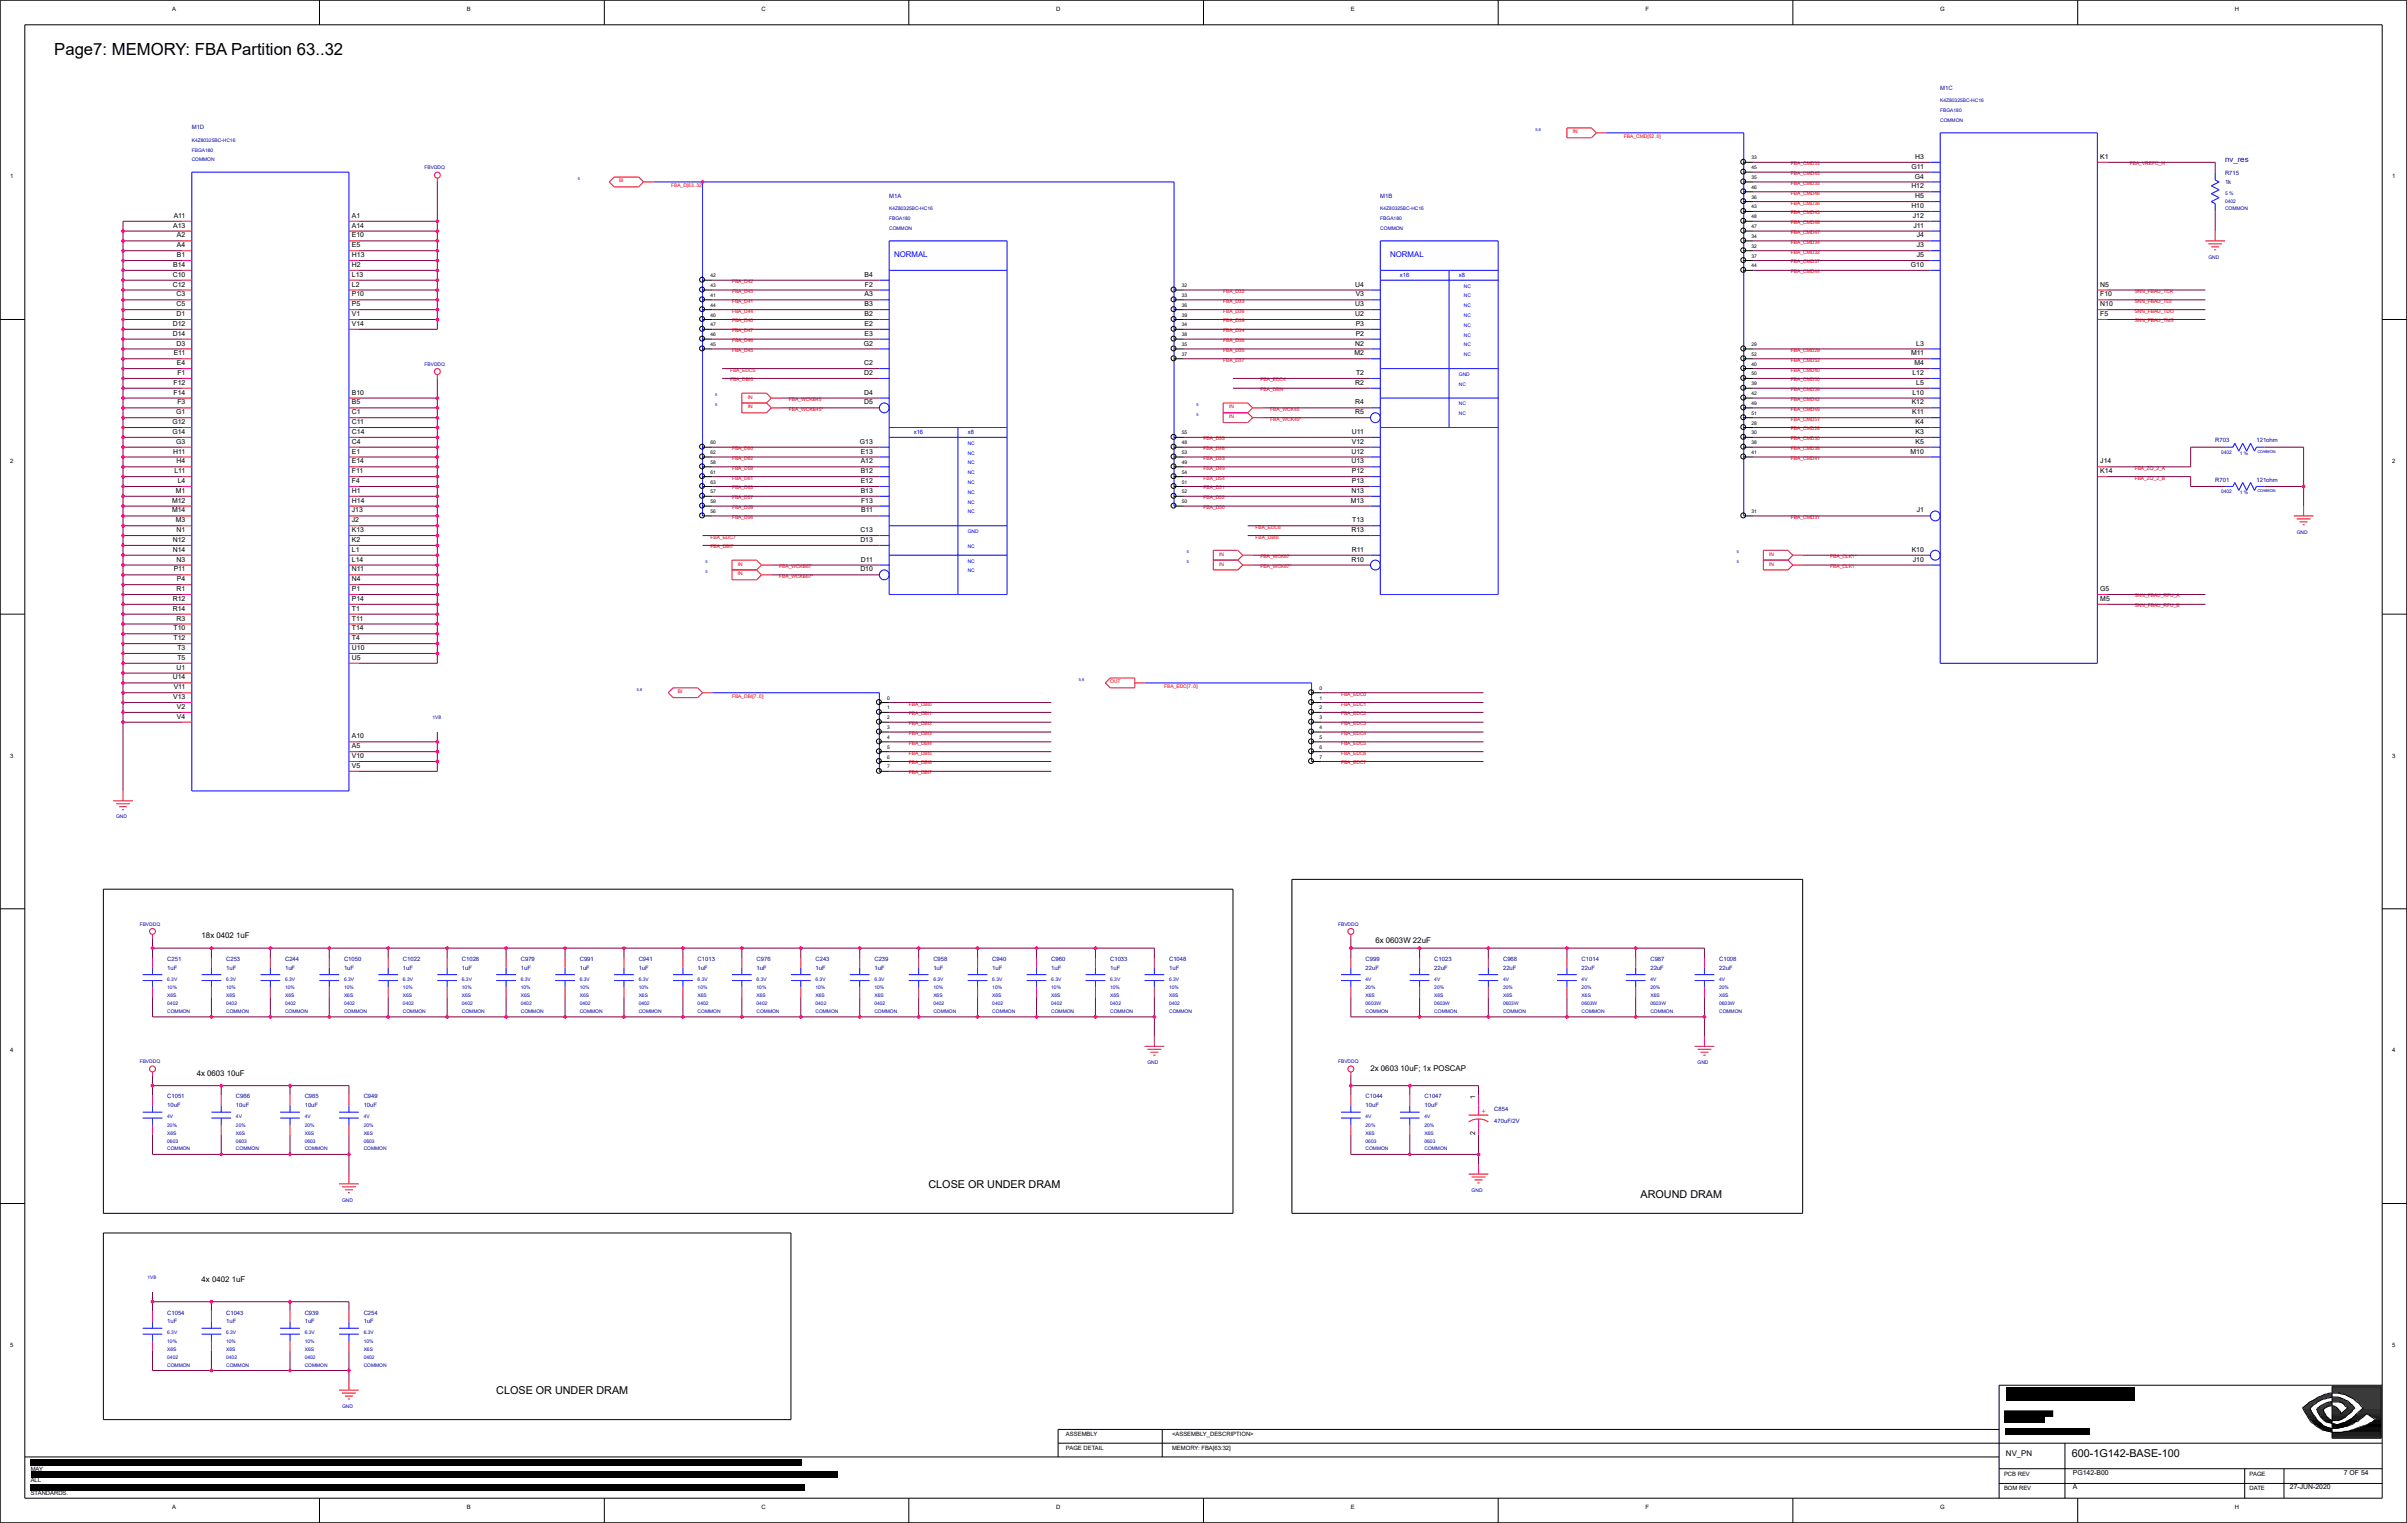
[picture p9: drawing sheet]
<svg xmlns="http://www.w3.org/2000/svg" width="271mm" height="172mm" viewBox="0 0 271 172" stroke-linecap="round" stroke-linejoin="round" font-family="sans-serif">
<defs><g id="words">
<text font-size="1.9" x="6.1" y="6.2">Page7: MEMORY: FBA Partition 63..32</text>
<g font-size="1.2">
<text x="104.7" y="133.9">CLOSE OR UNDER DRAM</text>
<text x="184.9" y="135">AROUND DRAM</text>
<text x="55.9" y="157.2">CLOSE OR UNDER DRAM</text>
<text x="233.6" y="164.2">600-1G142-BASE-100</text>
</g>
<text font-size=".9" fill="#0000a0" x="250.8" y="18.3">nv_res</text>
<g font-size=".9" fill="#00f">
<text x="100.8" y="28.9">NORMAL</text>
<text x="156.7" y="28.9">NORMAL</text>
</g>
<g font-size=".9">
<text x="22.7" y="105.8">18x 0402 1uF</text>
<text x="155" y="106.3">6x 0603W 22uF</text>
<text x="22.2" y="121.3">4x 0603 10uF</text>
<text x="154.5" y="120.7">2x 0603 10uF; 1x POSCAP</text>
<text x="22.7" y="144.5">4x 0402 1uF</text>
<text x="226.1" y="164.1">NV_PN</text>
</g>
<g font-size=".8">
<text x="215.9" y="17.9">H3</text>
<text x="236.8" y="17.9">K1</text>
<text x="215.5" y="23.4">H10</text>
<text x="215.5" y="21.2">H12</text>
<text x="215.5" y="19">G11</text>
<text x="215.9" y="20.1">G4</text>
<text x="215.9" y="22.3">H5</text>
<text x="19.5" y="25.7">A13</text>
<text x="19.6" y="24.6">A11</text>
<text x="20" y="29">B1</text>
<text x="20" y="27.9">A4</text>
<text x="20" y="26.8">A2</text>
<text x="39.7" y="29">H13</text>
<text x="39.7" y="27.9">E5</text>
<text x="39.7" y="26.8">E10</text>
<text x="39.7" y="25.7">A14</text>
<text x="39.7" y="24.6">A1</text>
<text x="215.6" y="24.6">J12</text>
<text x="215.7" y="25.7">J11</text>
<text x="216.1" y="29">J5</text>
<text x="216.1" y="27.9">J3</text>
<text x="216.1" y="26.8">J4</text>
<text x="19.5" y="32.3">C12</text>
<text x="19.5" y="31.2">C10</text>
<text x="19.5" y="30.1">B14</text>
<text x="19.9" y="35.6">D1</text>
<text x="19.9" y="34.5">C5</text>
<text x="19.9" y="33.4">C3</text>
<text x="39.7" y="35.6">V1</text>
<text x="39.7" y="34.5">P5</text>
<text x="39.7" y="33.4">P10</text>
<text x="39.7" y="32.3">L2</text>
<text x="39.7" y="31.2">L13</text>
<text x="39.7" y="30.1">H2</text>
<text x="97.5" y="35.6">B2</text>
<text x="97.5" y="34.5">B3</text>
<text x="97.5" y="33.4">A3</text>
<text x="97.5" y="31.2">B4</text>
<text x="97.5" y="32.3">F2</text>
<text x="152.8" y="35.6">U2</text>
<text x="152.8" y="34.5">U3</text>
<text x="152.8" y="32.3">U4</text>
<text x="152.8" y="33.4">V3</text>
<text x="215.4" y="30.1">G10</text>
<text x="236.8" y="35.6">F5</text>
<text x="236.8" y="34.5">N10</text>
<text x="236.8" y="33.4">F10</text>
<text x="236.8" y="32.3">N5</text>
<text x="19.5" y="37.8">D14</text>
<text x="19.5" y="36.7">D12</text>
<text x="19.6" y="40.1">E11</text>
<text x="19.9" y="38.9">D3</text>
<text x="20" y="41.2">E4</text>
<text x="39.7" y="36.7">V14</text>
<text x="97.4" y="38.9">G2</text>
<text x="97.4" y="41.2">C2</text>
<text x="97.5" y="37.8">E3</text>
<text x="97.5" y="36.7">E2</text>
<text x="152.7" y="40.1">M2</text>
<text x="152.8" y="38.9">N2</text>
<text x="152.8" y="37.8">P2</text>
<text x="152.8" y="36.7">P3</text>
<text x="215.4" y="40.1">M11</text>
<text x="215.8" y="41.2">M4</text>
<text x="216" y="38.9">L3</text>
<text x="19.4" y="47.8">G12</text>
<text x="19.6" y="44.5">F14</text>
<text x="19.6" y="43.4">F12</text>
<text x="19.9" y="46.7">G1</text>
<text x="20" y="45.6">F3</text>
<text x="20" y="42.3">F1</text>
<text x="39.7" y="47.8">C11</text>
<text x="39.7" y="46.7">C1</text>
<text x="39.7" y="45.6">B5</text>
<text x="39.7" y="44.5">B10</text>
<text x="97.4" y="45.6">D5</text>
<text x="97.4" y="44.5">D4</text>
<text x="97.4" y="42.3">D2</text>
<text x="152.8" y="46.7">R5</text>
<text x="152.8" y="45.6">R4</text>
<text x="152.8" y="43.4">R2</text>
<text x="152.9" y="42.3">T2</text>
<text x="215.5" y="45.6">K12</text>
<text x="215.6" y="46.7">K11</text>
<text x="215.6" y="44.5">L10</text>
<text x="215.6" y="42.3">L12</text>
<text x="215.9" y="47.8">K4</text>
<text x="216" y="43.4">L5</text>
<text x="19.4" y="48.9">G14</text>
<text x="19.5" y="51.1">H11</text>
<text x="19.7" y="53.3">L11</text>
<text x="19.9" y="50">G3</text>
<text x="19.9" y="52.2">H4</text>
<text x="39.7" y="53.3">F11</text>
<text x="39.7" y="52.2">E14</text>
<text x="39.7" y="51.1">E1</text>
<text x="39.7" y="50">C4</text>
<text x="39.7" y="48.9">C14</text>
<text x="96.9" y="50">G13</text>
<text x="97" y="53.3">B12</text>
<text x="97" y="52.2">A12</text>
<text x="97" y="51.1">E13</text>
<text x="152.4" y="52.2">U13</text>
<text x="152.4" y="51.1">U12</text>
<text x="152.4" y="53.3">P12</text>
<text x="152.4" y="50">V12</text>
<text x="152.4" y="48.9">U11</text>
<text x="215.4" y="51.1">M10</text>
<text x="215.9" y="50">K5</text>
<text x="215.9" y="48.9">K3</text>
<text x="236.8" y="53.3">K14</text>
<text x="236.8" y="52.2">J14</text>
<text x="19.4" y="57.8">M14</text>
<text x="19.4" y="56.7">M12</text>
<text x="19.8" y="58.9">M3</text>
<text x="19.8" y="55.6">M1</text>
<text x="19.9" y="60">N1</text>
<text x="20" y="54.5">L4</text>
<text x="39.7" y="60">K13</text>
<text x="39.7" y="58.9">J2</text>
<text x="39.7" y="57.8">J13</text>
<text x="39.7" y="56.7">H14</text>
<text x="39.7" y="55.6">H1</text>
<text x="39.7" y="54.4">F4</text>
<text x="97" y="60">C13</text>
<text x="97" y="55.6">B13</text>
<text x="97" y="54.5">E12</text>
<text x="97.1" y="56.7">F13</text>
<text x="97.1" y="57.8">B11</text>
<text x="152.3" y="56.7">M13</text>
<text x="152.4" y="55.6">N13</text>
<text x="152.4" y="60">R13</text>
<text x="152.4" y="54.5">P13</text>
<text x="152.4" y="58.9">T13</text>
<text x="216.1" y="57.8">J1</text>
<text x="19.5" y="62.2">N14</text>
<text x="19.5" y="61.1">N12</text>
<text x="19.6" y="64.4">P11</text>
<text x="19.9" y="63.3">N3</text>
<text x="20" y="65.5">P4</text>
<text x="39.7" y="65.5">N4</text>
<text x="39.7" y="64.4">N11</text>
<text x="39.7" y="63.3">L14</text>
<text x="39.7" y="62.2">L1</text>
<text x="39.7" y="61.1">K2</text>
<text x="97" y="64.4">D10</text>
<text x="97" y="61.1">D13</text>
<text x="97" y="63.3">D11</text>
<text x="152.4" y="63.3">R10</text>
<text x="152.4" y="62.2">R11</text>
<text x="215.5" y="62.2">K10</text>
<text x="215.6" y="63.3">J10</text>
<text x="19.5" y="68.8">R14</text>
<text x="19.5" y="67.7">R12</text>
<text x="19.6" y="71.1">T10</text>
<text x="19.9" y="70">R3</text>
<text x="19.9" y="66.6">R1</text>
<text x="39.7" y="71.1">T14</text>
<text x="39.7" y="70">T11</text>
<text x="39.7" y="68.8">T1</text>
<text x="39.7" y="67.7">P14</text>
<text x="39.7" y="66.6">P1</text>
<text x="236.8" y="67.7">M5</text>
<text x="236.8" y="66.6">G5</text>
<text x="19.5" y="76.6">U14</text>
<text x="19.6" y="72.2">T12</text>
<text x="19.6" y="77.7">V11</text>
<text x="19.9" y="75.5">U1</text>
<text x="20" y="74.4">T5</text>
<text x="20" y="73.3">T3</text>
<text x="39.7" y="74.4">U5</text>
<text x="39.7" y="73.3">U10</text>
<text x="39.7" y="72.2">T4</text>
<text x="19.5" y="78.8">V13</text>
<text x="20" y="81">V4</text>
<text x="20" y="79.9">V2</text>
<text x="39.7" y="83.2">A10</text>
<text x="39.7" y="86.6">V5</text>
<text x="39.7" y="85.5">V10</text>
<text x="39.7" y="84.3">A5</text>
<text x="166.3" y="123.9" transform="rotate(-90 166.3 123.9)">1</text>
<text x="166.3" y="128" transform="rotate(-90 166.3 128)">2</text>
<text x="233.7" y="167.9">A</text>
<text x="233.7" y="166.2">PG142-B00</text>
<text x="258.1" y="167.9">27-JUN-2020</text>
<text x="264.2" y="166.2">7 OF 54</text>
</g>
<text font-size=".8" fill="#f00" x="167" y="125.4">+</text>
<g font-size=".7">
<text x="19.4" y="1.2">A</text>
<text x="52.6" y="1.2">B</text>
<text x="85.8" y="1.2">C</text>
<text x="119.1" y="1.2">D</text>
<text x="152.3" y="1.2">E</text>
<text x="185.5" y="1.2">F</text>
<text x="218.7" y="1.2">G</text>
<text x="251.9" y="1.2">H</text>
<text x="1.1" y="20.1">1</text>
<text x="269.7" y="20.1">1</text>
<text x="1.1" y="52.2">2</text>
<text x="269.7" y="52.2">2</text>
<text x="1.1" y="85.4">3</text>
<text x="269.7" y="85.4">3</text>
<text x="1.1" y="118.6">4</text>
<text x="269.7" y="118.6">4</text>
<text x="1.1" y="151.8">5</text>
<text x="269.7" y="151.8">5</text>
<text x="120.2" y="161.9">ASSEMBLY</text>
<text x="132.1" y="161.9">&lt;ASSEMBLY_DESCRIPTION&gt;</text>
<text x="3.5" y="167.1">ALL</text>
<text x="3.5" y="165.8">MAY</text>
<text x="120.2" y="163.5">PAGE DETAIL</text>
<text x="132.1" y="163.5">MEMORY: FBA[63:32]</text>
<text x="225.9" y="166.3">PCB REV</text>
<text x="253.6" y="166.3">PAGE</text>
<text x="3.5" y="168.6">STANDARDS.</text>
<text x="19.4" y="170.1">A</text>
<text x="52.6" y="170.1">B</text>
<text x="85.8" y="170.1">C</text>
<text x="119.1" y="170.1">D</text>
<text x="152.3" y="170.1">E</text>
<text x="185.5" y="170.1">F</text>
<text x="218.7" y="170.1">G</text>
<text x="225.9" y="168">BOM REV</text>
<text x="251.9" y="170.1">H</text>
<text x="253.6" y="168">DATE</text>
</g>
<g font-size=".7" fill="#0000a0">
<text x="218.7" y="10.1">M1C</text>
<text x="21.6" y="14.5">M1D</text>
<text x="100.2" y="22.3">M1A</text>
<text x="155.6" y="22.3">M1B</text>
<text x="250.8" y="19.7">R715</text>
<text x="250.8" y="20.7">1k</text>
<text x="249.7" y="49.9">R703</text>
<text x="254.4" y="49.9">121ohm</text>
<text x="249.7" y="54.3">R701</text>
<text x="254.4" y="54.3">121ohm</text>
<text x="18.9" y="108.3">C251</text>
<text x="18.9" y="109.3">1uF</text>
<text x="25.5" y="108.3">C253</text>
<text x="25.5" y="109.3">1uF</text>
<text x="32.1" y="108.3">C244</text>
<text x="32.1" y="109.3">1uF</text>
<text x="38.8" y="108.3">C1050</text>
<text x="38.8" y="109.3">1uF</text>
<text x="45.4" y="108.3">C1022</text>
<text x="45.4" y="109.3">1uF</text>
<text x="52.1" y="108.3">C1028</text>
<text x="52.1" y="109.3">1uF</text>
<text x="58.7" y="108.3">C979</text>
<text x="58.7" y="109.3">1uF</text>
<text x="65.4" y="108.3">C991</text>
<text x="65.4" y="109.3">1uF</text>
<text x="72" y="108.3">C941</text>
<text x="72" y="109.3">1uF</text>
<text x="78.6" y="108.3">C1013</text>
<text x="78.6" y="109.3">1uF</text>
<text x="85.3" y="108.3">C976</text>
<text x="85.3" y="109.3">1uF</text>
<text x="91.9" y="108.3">C243</text>
<text x="91.9" y="109.3">1uF</text>
<text x="98.6" y="108.3">C239</text>
<text x="98.6" y="109.3">1uF</text>
<text x="105.2" y="108.3">C958</text>
<text x="105.2" y="109.3">1uF</text>
<text x="111.9" y="108.3">C940</text>
<text x="111.9" y="109.3">1uF</text>
<text x="118.5" y="108.3">C960</text>
<text x="118.5" y="109.3">1uF</text>
<text x="125.2" y="108.3">C1033</text>
<text x="125.2" y="109.3">1uF</text>
<text x="131.8" y="108.3">C1048</text>
<text x="131.8" y="109.3">1uF</text>
<text x="153.9" y="108.3">C999</text>
<text x="153.9" y="109.3">22uF</text>
<text x="161.7" y="108.3">C1023</text>
<text x="161.7" y="109.3">22uF</text>
<text x="169.4" y="108.3">C968</text>
<text x="169.4" y="109.3">22uF</text>
<text x="178.3" y="108.3">C1014</text>
<text x="178.3" y="109.3">22uF</text>
<text x="186.1" y="108.3">C987</text>
<text x="186.1" y="109.3">22uF</text>
<text x="193.8" y="108.3">C1008</text>
<text x="193.8" y="109.3">22uF</text>
<text x="18.9" y="123.8">C1051</text>
<text x="18.9" y="124.8">10uF</text>
<text x="26.6" y="123.8">C966</text>
<text x="26.6" y="124.8">10uF</text>
<text x="34.4" y="123.8">C965</text>
<text x="34.4" y="124.8">10uF</text>
<text x="41" y="123.8">C949</text>
<text x="41" y="124.8">10uF</text>
<text x="153.9" y="123.8">C1044</text>
<text x="153.9" y="124.8">10uF</text>
<text x="160.6" y="123.8">C1047</text>
<text x="160.6" y="124.8">10uF</text>
<text x="168.4" y="125.3">C854</text>
<text x="168.4" y="126.6">470uF/2V</text>
<text x="18.9" y="148.2">C1054</text>
<text x="18.9" y="149.2">1uF</text>
<text x="25.5" y="148.2">C1043</text>
<text x="25.5" y="149.2">1uF</text>
<text x="34.4" y="148.2">C939</text>
<text x="34.4" y="149.2">1uF</text>
<text x="41" y="148.2">C254</text>
<text x="41" y="149.2">1uF</text>
</g>
<g font-size=".7" fill="#00f">
<text x="157.8" y="31.3">x16</text>
<text x="164.5" y="31.3">x8</text>
<text x="103" y="49">x16</text>
<text x="109.1" y="49">x8</text>
</g>
<g font-size=".6" fill="#0000a0">
<text x="218.7" y="11.5">K4Z80325BC-HC16</text>
<text x="21.6" y="16">K4Z80325BC-HC16</text>
<text x="21.6" y="17.1">FBGA180</text>
<text x="218.7" y="13.8">COMMON</text>
<text x="218.7" y="12.7">FBGA180</text>
<text x="21.6" y="18.2">COMMON</text>
<text x="47.9" y="19.1">FBVDDQ</text>
<text x="100.2" y="23.7">K4Z80325BC-HC16</text>
<text x="155.6" y="23.7">K4Z80325BC-HC16</text>
<text x="250.8" y="22">5 %</text>
<text x="250.8" y="22.8">0402</text>
<text x="250.8" y="23.7">COMMON</text>
<text x="100.2" y="24.8">FBGA180</text>
<text x="100.2" y="25.9">COMMON</text>
<text x="155.6" y="25.9">COMMON</text>
<text x="155.6" y="24.8">FBGA180</text>
<text x="248.9" y="29.1">GND</text>
<text x="47.9" y="41.2">FBVDDQ</text>
<text x="250.4" y="51.2">0402</text>
<text x="252.5" y="51.3">1 %</text>
<text x="250.4" y="55.6">0402</text>
<text x="252.5" y="55.7">1 %</text>
<text x="258.9" y="60.2">GND</text>
<text x="48.7" y="81.1">1V8</text>
<text x="13.1" y="92.3">GND</text>
<text x="15.8" y="104.3">FBVDDQ</text>
<text x="150.8" y="104.3">FBVDDQ</text>
<text x="18.9" y="111.5">10%</text>
<text x="18.9" y="113.3">0402</text>
<text x="18.9" y="110.5">6.3V</text>
<text x="18.9" y="112.4">X6S</text>
<text x="25.5" y="110.5">6.3V</text>
<text x="25.5" y="111.5">10%</text>
<text x="25.5" y="112.4">X6S</text>
<text x="25.5" y="113.3">0402</text>
<text x="32.1" y="112.4">X6S</text>
<text x="32.1" y="113.3">0402</text>
<text x="32.1" y="110.5">6.3V</text>
<text x="32.1" y="111.5">10%</text>
<text x="38.8" y="110.5">6.3V</text>
<text x="38.8" y="111.5">10%</text>
<text x="38.8" y="112.4">X6S</text>
<text x="38.8" y="113.3">0402</text>
<text x="45.4" y="111.5">10%</text>
<text x="45.4" y="110.5">6.3V</text>
<text x="45.4" y="112.4">X6S</text>
<text x="45.4" y="113.3">0402</text>
<text x="52.1" y="110.5">6.3V</text>
<text x="52.1" y="111.5">10%</text>
<text x="52.1" y="113.3">0402</text>
<text x="52.1" y="112.4">X6S</text>
<text x="58.7" y="110.5">6.3V</text>
<text x="58.7" y="111.5">10%</text>
<text x="58.7" y="113.3">0402</text>
<text x="58.7" y="112.4">X6S</text>
<text x="65.4" y="112.4">X6S</text>
<text x="65.4" y="110.5">6.3V</text>
<text x="65.4" y="111.5">10%</text>
<text x="65.4" y="113.3">0402</text>
<text x="72" y="111.5">10%</text>
<text x="72" y="113.3">0402</text>
<text x="72" y="112.4">X6S</text>
<text x="72" y="110.5">6.3V</text>
<text x="78.6" y="110.5">6.3V</text>
<text x="78.6" y="112.4">X6S</text>
<text x="78.6" y="113.3">0402</text>
<text x="78.6" y="111.5">10%</text>
<text x="85.3" y="113.3">0402</text>
<text x="85.3" y="112.4">X6S</text>
<text x="85.3" y="111.5">10%</text>
<text x="85.3" y="110.5">6.3V</text>
<text x="91.9" y="110.5">6.3V</text>
<text x="91.9" y="113.3">0402</text>
<text x="91.9" y="111.5">10%</text>
<text x="91.9" y="112.4">X6S</text>
<text x="98.6" y="112.4">X6S</text>
<text x="98.6" y="111.5">10%</text>
<text x="98.6" y="110.5">6.3V</text>
<text x="98.6" y="113.3">0402</text>
<text x="105.2" y="110.5">6.3V</text>
<text x="105.2" y="111.5">10%</text>
<text x="105.2" y="112.4">X6S</text>
<text x="105.2" y="113.3">0402</text>
<text x="111.9" y="113.3">0402</text>
<text x="111.9" y="112.4">X6S</text>
<text x="111.9" y="111.5">10%</text>
<text x="111.9" y="110.5">6.3V</text>
<text x="118.5" y="110.5">6.3V</text>
<text x="118.5" y="111.5">10%</text>
<text x="118.5" y="112.4">X6S</text>
<text x="118.5" y="113.3">0402</text>
<text x="125.2" y="112.4">X6S</text>
<text x="125.2" y="111.5">10%</text>
<text x="125.2" y="113.3">0402</text>
<text x="125.2" y="110.5">6.3V</text>
<text x="131.8" y="112.4">X6S</text>
<text x="131.8" y="110.5">6.3V</text>
<text x="131.8" y="111.5">10%</text>
<text x="131.8" y="113.3">0402</text>
<text x="153.9" y="111.5">20%</text>
<text x="153.9" y="113.3">0603W</text>
<text x="153.9" y="110.5">4V</text>
<text x="153.9" y="112.4">X6S</text>
<text x="161.7" y="110.5">4V</text>
<text x="161.7" y="113.3">0603W</text>
<text x="161.7" y="111.5">20%</text>
<text x="161.7" y="112.4">X6S</text>
<text x="169.4" y="113.3">0603W</text>
<text x="169.4" y="110.5">4V</text>
<text x="169.4" y="112.4">X6S</text>
<text x="169.4" y="111.5">20%</text>
<text x="178.3" y="111.5">20%</text>
<text x="178.3" y="110.5">4V</text>
<text x="178.3" y="112.4">X6S</text>
<text x="178.3" y="113.3">0603W</text>
<text x="186.1" y="112.4">X6S</text>
<text x="186.1" y="111.5">20%</text>
<text x="186.1" y="113.3">0603W</text>
<text x="186.1" y="110.5">4V</text>
<text x="193.8" y="113.3">0603W</text>
<text x="193.8" y="112.4">X6S</text>
<text x="193.8" y="110.5">4V</text>
<text x="193.8" y="111.5">20%</text>
<text x="15.8" y="119.8">FBVDDQ</text>
<text x="18.9" y="114.2">COMMON</text>
<text x="25.5" y="114.2">COMMON</text>
<text x="32.1" y="114.2">COMMON</text>
<text x="38.8" y="114.2">COMMON</text>
<text x="45.4" y="114.2">COMMON</text>
<text x="52.1" y="114.2">COMMON</text>
<text x="58.7" y="114.2">COMMON</text>
<text x="65.4" y="114.2">COMMON</text>
<text x="72" y="114.2">COMMON</text>
<text x="78.6" y="114.2">COMMON</text>
<text x="85.3" y="114.2">COMMON</text>
<text x="91.9" y="114.2">COMMON</text>
<text x="98.6" y="114.2">COMMON</text>
<text x="105.2" y="114.2">COMMON</text>
<text x="111.9" y="114.2">COMMON</text>
<text x="118.5" y="114.2">COMMON</text>
<text x="125.2" y="114.2">COMMON</text>
<text x="129.4" y="119.9">GND</text>
<text x="131.8" y="114.2">COMMON</text>
<text x="150.8" y="119.8">FBVDDQ</text>
<text x="153.9" y="114.2">COMMON</text>
<text x="161.7" y="114.2">COMMON</text>
<text x="169.4" y="114.2">COMMON</text>
<text x="178.3" y="114.2">COMMON</text>
<text x="186.1" y="114.2">COMMON</text>
<text x="191.4" y="119.9">GND</text>
<text x="193.8" y="114.2">COMMON</text>
<text x="18.9" y="126">4V</text>
<text x="18.9" y="129.7">COMMON</text>
<text x="18.9" y="127">20%</text>
<text x="18.9" y="127.9">X6S</text>
<text x="18.9" y="128.8">0603</text>
<text x="26.6" y="129.7">COMMON</text>
<text x="26.6" y="128.8">0603</text>
<text x="26.6" y="127.9">X6S</text>
<text x="26.6" y="127">20%</text>
<text x="26.6" y="126">4V</text>
<text x="34.4" y="129.7">COMMON</text>
<text x="34.4" y="126">4V</text>
<text x="34.4" y="127.9">X6S</text>
<text x="34.4" y="127">20%</text>
<text x="34.4" y="128.8">0603</text>
<text x="41" y="126">4V</text>
<text x="41" y="127">20%</text>
<text x="41" y="127.9">X6S</text>
<text x="41" y="128.8">0603</text>
<text x="41" y="129.7">COMMON</text>
<text x="153.9" y="127.9">X6S</text>
<text x="153.9" y="128.8">0603</text>
<text x="153.9" y="129.7">COMMON</text>
<text x="153.9" y="126">4V</text>
<text x="153.9" y="127">20%</text>
<text x="160.6" y="129.7">COMMON</text>
<text x="160.6" y="128.8">0603</text>
<text x="160.6" y="127.9">X6S</text>
<text x="160.6" y="127">20%</text>
<text x="160.6" y="126">4V</text>
<text x="38.6" y="135.4">GND</text>
<text x="165.9" y="134.3">GND</text>
<text x="16.6" y="144.2">1V8</text>
<text x="18.9" y="151.4">10%</text>
<text x="18.9" y="152.3">X6S</text>
<text x="18.9" y="154.1">COMMON</text>
<text x="18.9" y="150.4">6.3V</text>
<text x="18.9" y="153.2">0402</text>
<text x="25.5" y="153.2">0402</text>
<text x="25.5" y="154.1">COMMON</text>
<text x="25.5" y="151.4">10%</text>
<text x="25.5" y="152.3">X6S</text>
<text x="25.5" y="150.4">6.3V</text>
<text x="34.4" y="154.1">COMMON</text>
<text x="34.4" y="153.2">0402</text>
<text x="34.4" y="151.4">10%</text>
<text x="34.4" y="152.3">X6S</text>
<text x="34.4" y="150.4">6.3V</text>
<text x="41" y="151.4">10%</text>
<text x="41" y="150.4">6.3V</text>
<text x="41" y="154.1">COMMON</text>
<text x="41" y="153.2">0402</text>
<text x="41" y="152.3">X6S</text>
<text x="38.6" y="158.7">GND</text>
</g>
<g font-size=".6" fill="#f00">
<text x="177.3" y="15">IN</text>
<text x="183.1" y="15.5">FBA_CMD[52..0]</text>
<text x="69.8" y="20.6">BI</text>
<text x="75.7" y="21.1">FBA_D[63..32]</text>
<text x="201.9" y="18.6">FBA_CMD33</text>
<text x="201.9" y="20.8">FBA_CMD35</text>
<text x="201.9" y="23.1">FBA_CMD36</text>
<text x="201.9" y="19.7">FBA_CMD45</text>
<text x="201.9" y="22">FBA_CMD46</text>
<text x="240.1" y="18.6">FBA_VREFC_H</text>
<text x="201.9" y="28.6">FBA_CMD32</text>
<text x="201.9" y="27.5">FBA_CMD34</text>
<text x="201.9" y="29.7">FBA_CMD37</text>
<text x="201.9" y="24.2">FBA_CMD43</text>
<text x="201.9" y="26.4">FBA_CMD47</text>
<text x="201.9" y="25.3">FBA_CMD48</text>
<text x="82.5" y="34.1">FBA_D41</text>
<text x="82.5" y="31.9">FBA_D42</text>
<text x="82.5" y="33">FBA_D43</text>
<text x="82.5" y="35.2">FBA_D44</text>
<text x="137.9" y="33">FBA_D32</text>
<text x="137.9" y="34.1">FBA_D33</text>
<text x="137.9" y="35.2">FBA_D36</text>
<text x="201.9" y="30.8">FBA_CMD44</text>
<text x="240.6" y="33">SNN_FBAU_TCK</text>
<text x="240.6" y="34.1">SNN_FBAU_TDI</text>
<text x="240.6" y="35.2">SNN_FBAU_TDO</text>
<text x="82.3" y="41.9">FBA_EDC5</text>
<text x="82.5" y="36.3">FBA_D40</text>
<text x="82.5" y="39.7">FBA_D45</text>
<text x="82.5" y="38.6">FBA_D46</text>
<text x="82.5" y="37.5">FBA_D47</text>
<text x="137.9" y="37.5">FBA_D34</text>
<text x="137.9" y="39.7">FBA_D35</text>
<text x="137.9" y="40.8">FBA_D37</text>
<text x="137.9" y="38.6">FBA_D38</text>
<text x="137.9" y="36.3">FBA_D39</text>
<text x="201.9" y="39.7">FBA_CMD29</text>
<text x="201.9" y="41.9">FBA_CMD40</text>
<text x="201.9" y="40.8">FBA_CMD52</text>
<text x="240.6" y="36.3">SNN_FBAU_TMS</text>
<text x="82.3" y="43">FBA_DBI5</text>
<text x="84.3" y="46">IN</text>
<text x="84.3" y="44.9">IN</text>
<text x="88.9" y="45.2">FBA_WCKB45</text>
<text x="88.9" y="46.3">FBA_WCKB45*</text>
<text x="138.5" y="47.1">IN</text>
<text x="138.5" y="46">IN</text>
<text x="142.1" y="44.1">FBA_DBI4</text>
<text x="142.1" y="43">FBA_EDC4</text>
<text x="143.2" y="46.3">FBA_WCK45</text>
<text x="143.2" y="47.4">FBA_WCK45*</text>
<text x="201.9" y="44.1">FBA_CMD39</text>
<text x="201.9" y="45.2">FBA_CMD42</text>
<text x="201.9" y="46.3">FBA_CMD49</text>
<text x="201.9" y="43">FBA_CMD50</text>
<text x="201.9" y="47.4">FBA_CMD51</text>
<text x="82.5" y="53">FBA_D58</text>
<text x="82.5" y="50.7">FBA_D60</text>
<text x="82.5" y="51.8">FBA_D62</text>
<text x="135.7" y="50.7">FBA_D48</text>
<text x="135.7" y="53">FBA_D49</text>
<text x="135.7" y="51.8">FBA_D53</text>
<text x="135.7" y="49.6">FBA_D55</text>
<text x="201.9" y="48.5">FBA_CMD28</text>
<text x="201.9" y="49.6">FBA_CMD30</text>
<text x="201.9" y="50.7">FBA_CMD38</text>
<text x="201.9" y="51.8">FBA_CMD41</text>
<text x="240.6" y="53">FBA_ZQ_2_A</text>
<text x="82.5" y="58.5">FBA_D56</text>
<text x="82.5" y="56.3">FBA_D57</text>
<text x="82.5" y="57.4">FBA_D59</text>
<text x="82.5" y="54.1">FBA_D61</text>
<text x="82.5" y="55.2">FBA_D63</text>
<text x="135.7" y="57.4">FBA_D50</text>
<text x="135.7" y="55.2">FBA_D51</text>
<text x="135.7" y="56.3">FBA_D52</text>
<text x="135.7" y="54.1">FBA_D54</text>
<text x="141.5" y="59.6">FBA_EDC6</text>
<text x="201.9" y="58.5">FBA_CMD31</text>
<text x="240.6" y="54.1">FBA_ZQ_2_B</text>
<text x="80.1" y="61.8">FBA_DBI7</text>
<text x="80.1" y="60.7">FBA_EDC7</text>
<text x="83.2" y="64.9">IN</text>
<text x="83.2" y="63.8">IN</text>
<text x="87.8" y="64">FBA_WCKB67</text>
<text x="87.8" y="65.1">FBA_WCKB67*</text>
<text x="137.4" y="63.8">IN</text>
<text x="137.4" y="62.6">IN</text>
<text x="141.5" y="60.7">FBA_DBI6</text>
<text x="142.1" y="62.9">FBA_WCK67</text>
<text x="142.1" y="64">FBA_WCK67*</text>
<text x="199.5" y="63.8">IN</text>
<text x="199.5" y="62.6">IN</text>
<text x="206.3" y="64">FBA_CLK1</text>
<text x="206.3" y="62.9">FBA_CLK1*</text>
<text x="240.6" y="67.4">SNN_FBAU_RFU_A</text>
<text x="240.6" y="68.5">SNN_FBAU_RFU_B</text>
<text x="125.2" y="77">OUT</text>
<text x="131.2" y="77.5">FBA_EDC[7..0]</text>
<text x="76.4" y="78.1">BI</text>
<text x="82.5" y="78.6">FBA_DBI[7..0]</text>
<text x="102.5" y="79.5">FBA_DBI0</text>
<text x="102.5" y="80.6">FBA_DBI1</text>
<text x="102.5" y="81.7">FBA_DBI2</text>
<text x="102.5" y="82.9">FBA_DBI3</text>
<text x="102.5" y="84">FBA_DBI4</text>
<text x="151.2" y="78.4">FBA_EDC0</text>
<text x="151.2" y="79.5">FBA_EDC1</text>
<text x="151.2" y="80.6">FBA_EDC2</text>
<text x="151.2" y="81.7">FBA_EDC3</text>
<text x="151.2" y="82.9">FBA_EDC4</text>
<text x="151.2" y="84">FBA_EDC5</text>
<text x="102.5" y="85.1">FBA_DBI5</text>
<text x="102.5" y="86.2">FBA_DBI6</text>
<text x="102.5" y="87.3">FBA_DBI7</text>
<text x="151.2" y="85.1">FBA_EDC6</text>
<text x="151.2" y="86.2">FBA_EDC7</text>
</g>
<g font-size=".6">
<text x="197.5" y="18">33</text>
<text x="197.5" y="23.5">43</text>
<text x="197.5" y="22.4">36</text>
<text x="197.5" y="21.3">46</text>
<text x="197.5" y="20.2">35</text>
<text x="197.5" y="19.1">45</text>
<text x="197.5" y="29">37</text>
<text x="197.5" y="27.9">32</text>
<text x="197.5" y="26.8">34</text>
<text x="197.5" y="25.7">47</text>
<text x="197.5" y="24.6">48</text>
<text x="80.1" y="35.7">40</text>
<text x="80.1" y="34.6">44</text>
<text x="80.1" y="33.5">41</text>
<text x="80.1" y="32.4">43</text>
<text x="80.1" y="31.3">42</text>
<text x="133.2" y="35.7">39</text>
<text x="133.2" y="34.6">36</text>
<text x="133.2" y="33.5">33</text>
<text x="133.2" y="32.4">32</text>
<text x="197.5" y="30.1">44</text>
<text x="80.1" y="39">45</text>
<text x="80.1" y="37.9">46</text>
<text x="80.1" y="36.8">47</text>
<text x="133.2" y="40.1">37</text>
<text x="133.2" y="39">35</text>
<text x="133.2" y="37.9">38</text>
<text x="133.2" y="36.8">34</text>
<text x="197.5" y="41.2">40</text>
<text x="197.5" y="40.1">52</text>
<text x="197.5" y="39">29</text>
<text x="197.5" y="47.9">28</text>
<text x="197.5" y="46.8">51</text>
<text x="197.5" y="45.6">49</text>
<text x="197.5" y="44.5">42</text>
<text x="197.5" y="43.4">39</text>
<text x="197.5" y="42.3">50</text>
<text x="80.1" y="53.4">61</text>
<text x="80.1" y="52.3">58</text>
<text x="80.1" y="51.2">62</text>
<text x="80.1" y="50.1">60</text>
<text x="133.2" y="53.4">54</text>
<text x="133.2" y="52.3">49</text>
<text x="133.2" y="51.2">53</text>
<text x="133.2" y="50.1">48</text>
<text x="133.2" y="49">55</text>
<text x="197.5" y="51.2">41</text>
<text x="197.5" y="50.1">38</text>
<text x="197.5" y="49">30</text>
<text x="80.1" y="57.8">56</text>
<text x="80.1" y="56.7">59</text>
<text x="80.1" y="55.6">57</text>
<text x="80.1" y="54.5">63</text>
<text x="133.2" y="56.7">50</text>
<text x="133.2" y="55.6">52</text>
<text x="133.2" y="54.5">51</text>
<text x="197.5" y="57.8">31</text>
<text x="148.7" y="77.8">0</text>
<text x="100" y="83.3">4</text>
<text x="100" y="82.2">3</text>
<text x="100" y="81.1">2</text>
<text x="100" y="80">1</text>
<text x="100" y="78.9">0</text>
<text x="148.7" y="83.3">5</text>
<text x="148.7" y="82.2">4</text>
<text x="148.7" y="81.1">3</text>
<text x="148.7" y="80">2</text>
<text x="148.7" y="78.9">1</text>
<text x="100" y="86.6">7</text>
<text x="100" y="85.5">6</text>
<text x="100" y="84.4">5</text>
<text x="148.7" y="85.5">7</text>
<text x="148.7" y="84.4">6</text>
</g>
<g font-size=".6" fill="#00f">
<text x="165" y="34.6">NC</text>
<text x="165" y="33.5">NC</text>
<text x="165" y="32.4">NC</text>
<text x="165" y="35.7">NC</text>
<text x="165" y="36.8">NC</text>
<text x="165" y="40.2">NC</text>
<text x="165" y="38">NC</text>
<text x="165" y="39.1">NC</text>
<text x="164.5" y="46.8">NC</text>
<text x="164.5" y="45.7">NC</text>
<text x="164.5" y="43.5">NC</text>
<text x="164.5" y="42.4">GND</text>
<text x="109.1" y="52.3">NC</text>
<text x="109.1" y="51.2">NC</text>
<text x="109.1" y="53.5">NC</text>
<text x="109.1" y="50.1">NC</text>
<text x="109.1" y="55.7">NC</text>
<text x="109.1" y="54.6">NC</text>
<text x="109.1" y="56.8">NC</text>
<text x="109.1" y="57.9">NC</text>
<text x="109.1" y="61.8">NC</text>
<text x="109.1" y="63.4">NC</text>
<text x="109.1" y="64.5">NC</text>
<text x="109.1" y="60.1">GND</text>
</g>
<g font-size=".4" fill="#0000a0">
<text x="173.1" y="14.8">5,6</text>
<text x="65.1" y="20.3">5</text>
<text x="80.6" y="45.8">5</text>
<text x="80.6" y="44.7">5</text>
<text x="134.9" y="46.9">5</text>
<text x="134.9" y="45.8">5</text>
<text x="254.5" y="51.1">COMMON</text>
<text x="254.5" y="55.5">COMMON</text>
<text x="79.5" y="64.6">5</text>
<text x="79.5" y="63.5">5</text>
<text x="133.8" y="63.5">5</text>
<text x="133.8" y="62.4">5</text>
<text x="195.8" y="63.5">5</text>
<text x="195.8" y="62.4">5</text>
<text x="71.8" y="77.9">5,6</text>
<text x="121.6" y="76.8">5,6</text>
</g>
</g></defs>
<g fill="none" stroke="#00f" stroke-width=".11">
<path d="M21.6 19.4h17.7v69.8h-17.7zM181.1 15h15.5v43.2M217.6 19.4h1.1M217.6 18.3h1.1M218.7 15h17.7v59.8h-17.7zM249.7 19.4v.9M73.7 20.5h58.6v36.6M79.2 20.5v37.7M99.1 39.3h1.1M99.1 34.9h1.1M99.1 31.6h1.1M99.1 32.7h1.1"/>
<path d="M99.1 33.8h1.1M99.1 37.1h1.1M99.1 36h1.1M99.1 38.2h1.1M100.2 30.5h13.3M100.2 27.2h13.3v39.8h-13.3zM154.5 39.3h1.1M154.5 34.9h1.1M154.5 32.7h1.1M154.5 33.8h1.1M154.5 37.1h1.1M154.5 36h1.1"/>
<path d="M154.5 38.2h1.1M155.6 30.5h13.3M155.6 27.2h13.3v39.8h-13.3zM155.6 31.6h13.3M163.4 30.5v17.7M217.6 30.5h1.1M217.6 20.5h1.1M217.6 21.6h1.1M217.6 22.7h1.1M217.6 23.8h1.1M217.6 24.9h1.1M217.6 39.3h1.1"/>
<path d="M217.6 26h1.1M217.6 27.2h1.1M217.6 28.3h1.1M217.6 29.4h1.1M249.7 22.9v.9M99.1 41.6h1.1M99.1 42.7h1.1M99.1 44.9h1.1M99.1 50.4h1.1M99.1 51.5h1.1M99.1 54.8h1.1M99.1 58.2h1.1"/>
<path d="M99.1 53.7h1.1M99.1 57.1h1.1M99.1 55.9h1.1M99.1 52.6h1.1M100.2 48.2h13.3M100.2 49.3h13.3M100.2 59.3h13.3M108 48.2v18.8M154.5 40.4h1.1M154.5 42.7h1.1M154.5 43.8h1.1M154.5 46h1.1"/>
<path d="M154.5 49.3h1.1M154.5 50.4h1.1M154.5 51.5h1.1M154.5 54.8h1.1M154.5 59.3h1.1M154.5 53.7h1.1M154.5 57.1h1.1M154.5 55.9h1.1M154.5 52.6h1.1M155.6 41.6h13.3M155.6 44.9h13.3M155.6 48.2h13.3"/>
<path d="M217.6 40.4h1.1M217.6 41.6h1.1M217.6 42.7h1.1M217.6 43.8h1.1M217.6 44.9h1.1M217.6 46h1.1M217.6 47.1h1.1M217.6 48.2h1.1M217.6 49.3h1.1M217.6 50.4h1.1M217.6 51.5h1.1M250.8 50.4h.9"/>
<path d="M250.8 54.8h.9M254.4 50.4h.9M254.4 54.8h.9M80.3 78.1h18.8v8.9M99.1 63.7h1.1M99.1 60.4h1.1M99.1 61.5h1.1M100.2 62.6h13.3M129 77h18.9v8.8M154.5 62.6h1.1M154.5 60.4h1.1M217.6 63.7h1.1"/>
<path d="M16.1 109.9h2.2M16.1 110.5h2.2M17.2 109.1v.8M17.2 110.5v.8M22.7 109.9h2.2M22.7 110.5h2.2M23.8 109.1v.8M23.8 110.5v.8M29.4 109.9h2.2M29.4 110.5h2.2M30.5 109.1v.8M30.5 110.5v.8"/>
<path d="M36 109.9h2.2M36 110.5h2.2M37.1 109.1v.8M37.1 110.5v.8M42.7 109.9h2.2M42.7 110.5h2.2M43.8 109.1v.8M43.8 110.5v.8M49.3 109.9h2.2M49.3 110.5h2.2M50.4 109.1v.8M50.4 110.5v.8"/>
<path d="M55.9 109.9h2.3M55.9 110.5h2.3M57.1 109.1v.8M57.1 110.5v.8M62.6 109.9h2.2M62.6 110.5h2.2M63.7 109.1v.8M63.7 110.5v.8M69.2 109.9h2.2M69.2 110.5h2.2M70.3 109.1v.8M70.3 110.5v.8"/>
<path d="M75.9 109.9h2.2M75.9 110.5h2.2M77 109.1v.8M77 110.5v.8M82.5 109.9h2.2M82.5 110.5h2.2M83.6 109.1v.8M83.6 110.5v.8M89.2 109.9h2.2M89.2 110.5h2.2M90.3 109.1v.8M90.3 110.5v.8"/>
<path d="M95.8 109.9h2.2M95.8 110.5h2.2M96.9 109.1v.8M96.9 110.5v.8M102.5 109.9h2.2M102.5 110.5h2.2M103.6 109.1v.8M103.6 110.5v.8M109.1 109.9h2.2M109.1 110.5h2.2M110.2 109.1v.8M110.2 110.5v.8"/>
<path d="M115.7 109.9h2.3M115.7 110.5h2.3M116.8 109.1v.8M116.8 110.5v.8M122.4 109.9h2.2M122.4 110.5h2.2M123.5 109.1v.8M123.5 110.5v.8M129 109.9h2.2M129 110.5h2.2M130.1 109.1v.8M130.1 110.5v.8"/>
<path d="M151.2 109.9h2.2M151.2 110.5h2.2M152.3 109.1v.8M152.3 110.5v.8M158.9 109.9h2.2M158.9 110.5h2.2M160 109.1v.8M160 110.5v.8M166.7 109.9h2.2M166.7 110.5h2.2M167.8 109.1v.8M167.8 110.5v.8"/>
<path d="M175.5 109.9h2.2M175.5 110.5h2.2M176.6 109.1v.8M176.6 110.5v.8M183.3 109.9h2.2M183.3 110.5h2.2M184.4 109.1v.8M184.4 110.5v.8M191 109.9h2.2M191 110.5h2.2M192.1 109.1v.8M192.1 110.5v.8"/>
<path d="M16.1 125.4h2.2M16.1 126h2.2M17.2 124.6v.8M17.2 126v.8M23.8 125.4h2.2M23.8 126h2.2M24.9 124.6v.8M24.9 126v.8M31.6 125.4h2.2M31.6 126h2.2M32.7 124.6v.8M32.7 126v.8"/>
<path d="M38.2 125.4h2.2M38.2 126h2.2M39.3 124.6v.8M39.3 126v.8M151.2 125.4h2.2M151.2 126h2.2M152.3 124.6v.8M152.3 126v.8M157.8 125.4h2.2M157.8 126h2.2M158.9 124.6v.8M158.9 126v.8"/>
<path d="M16.1 149.7h2.2M16.1 150.4h2.2M17.2 149v.7M17.2 150.4v.8M22.7 149.7h2.2M22.7 150.4h2.2M23.8 149v.7M23.8 150.4v.8M31.6 149.7h2.2M31.6 150.4h2.2M32.7 149v.7M32.7 150.4v.8"/>
<path d="M38.2 149.7h2.2M38.2 150.4h2.2M39.3 149v.7M39.3 150.4v.8"/>
<circle cx="99.7" cy="46" r=".55"/>
<circle cx="155" cy="47.1" r=".55"/>
<circle cx="218.2" cy="58.2" r=".55"/>
<circle cx="99.7" cy="64.8" r=".55"/>
<circle cx="155" cy="63.7" r=".55"/>
<circle cx="218.2" cy="62.6" r=".55"/>
</g>
<g fill="none" stroke="#f00" stroke-width=".11">
<path d="M69.2 20h2.8M179.4 14.4h-2.8v1.1h2.8M180 15h1.1M236.4 18.3h1.1M20.5 36h1.1M20.5 34.9h1.1M20.5 33.8h1.1M20.5 32.7h1.1M20.5 39.3h1.1M20.5 38.2h1.1M20.5 37.1h1.1M20.5 31.6h1.1"/>
<path d="M20.5 30.5h1.1M20.5 29.4h1.1M20.5 28.3h1.1M20.5 27.2h1.1M20.5 26h1.1M20.5 24.9h1.1M39.3 36h1.1M39.3 34.9h1.1M39.3 33.8h1.1M39.3 32.7h1.1M39.3 37.1h1.1M39.3 31.6h1.1"/>
<path d="M39.3 30.5h1.1M39.3 29.4h1.1M39.3 28.3h1.1M39.3 27.2h1.1M39.3 26h1.1M39.3 24.9h1.1M49.3 20.1v.4M69.2 21.1h2.8M72.6 20.5h1.1M236.4 36h1.1M236.4 34.9h1.1M236.4 33.8h1.1"/>
<path d="M236.4 32.7h1.1M248.6 27.2h2.2M248.9 27.5h1.6M249.3 27.8h.9M249.6 28.2h.2M249.7 26v1.2M20.5 53.7h1.1M20.5 52.6h1.1M20.5 59.3h1.1M20.5 58.2h1.1M20.5 57.1h1.1M20.5 55.9h1.1"/>
<path d="M20.5 54.8h1.1M20.5 51.5h1.1M20.5 50.4h1.1M20.5 49.3h1.1M20.5 48.2h1.1M20.5 47.1h1.1M20.5 46h1.1M20.5 44.9h1.1M20.5 43.8h1.1M20.5 42.7h1.1M20.5 41.6h1.1M20.5 40.4h1.1"/>
<path d="M39.3 53.7h1.1M39.3 52.6h1.1M39.3 59.3h1.1M39.3 58.2h1.1M39.3 57.1h1.1M39.3 55.9h1.1M39.3 54.8h1.1M39.3 51.5h1.1M39.3 50.4h1.1M39.3 49.3h1.1M39.3 48.2h1.1M39.3 47.1h1.1"/>
<path d="M39.3 46h1.1M39.3 44.9h1.1M49.3 42.2v.5M83.6 45.4h2.8M86.4 44.3h-2.8v2.2h2.8M87 46h1.1M87 44.9h1.1M137.9 46.5h2.8M140.7 45.4h-2.8v2.2h2.8M141.2 47.1h1.1M141.2 46h1.1M236.4 53.7h1.1"/>
<path d="M236.4 52.6h1.1M258.6 58.2h2.2M258.9 58.5h1.6M259.2 58.8h.9M259.6 59.2h.2M259.7 57.1v1.1M20.5 68.1h1.1M20.5 67h1.1M20.5 79.2h1.1M20.5 78.1h1.1M20.5 77h1.1M20.5 75.9h1.1"/>
<path d="M20.5 74.8h1.1M20.5 73.7h1.1M20.5 72.6h1.1M20.5 71.4h1.1M20.5 70.3h1.1M20.5 69.2h1.1M20.5 65.9h1.1M20.5 64.8h1.1M20.5 63.7h1.1M20.5 62.6h1.1M20.5 61.5h1.1M20.5 60.4h1.1"/>
<path d="M39.3 68.1h1.1M39.3 67h1.1M39.3 74.8h1.1M39.3 73.7h1.1M39.3 72.6h1.1M39.3 71.4h1.1M39.3 70.3h1.1M39.3 69.2h1.1M39.3 65.9h1.1M39.3 64.8h1.1M39.3 63.7h1.1M39.3 62.6h1.1"/>
<path d="M39.3 61.5h1.1M39.3 60.4h1.1M75.9 78.6h2.7M75.9 77.5h2.7M79.2 78.1h1.1M82.5 64.3h2.8M85.3 63.1h-2.8v2.3h2.8M85.8 64.8h1.2M85.8 63.7h1.2M125.2 76.4h2.7v1.1h-2.7M127.9 77h1.1M136.8 63.1h2.7"/>
<path d="M139.5 62h-2.7v2.3h2.7M140.1 63.7h1.1M140.1 62.6h1.1M198.8 63.1h2.8M201.6 62h-2.8v2.3h2.8M202.1 63.7h1.1M202.1 62.6h1.1M236.4 68.1h1.1M236.4 67h1.1M12.8 90.3h2.2M13.1 90.6h1.5M13.4 90.9h.9"/>
<path d="M13.8 91.3h.2M13.9 89.2v1.1M20.5 81.4h1.1M20.5 80.3h1.1M39.3 87h1.1M39.3 85.8h1.1M39.3 84.7h1.1M39.3 83.6h1.1M17.2 105.3v.5M17.2 108v1.1M17.2 111.3v1.1M23.8 108v1.1"/>
<path d="M23.8 111.3v1.1M30.5 108v1.1M30.5 111.3v1.1M37.1 108v1.1M37.1 111.3v1.1M43.8 108v1.1M43.8 111.3v1.1M50.4 108v1.1M50.4 111.3v1.1M57.1 108v1.1M57.1 111.3v1.1M63.7 108v1.1"/>
<path d="M63.7 111.3v1.1M70.3 108v1.1M70.3 111.3v1.1M77 108v1.1M77 111.3v1.1M83.6 108v1.1M83.6 111.3v1.1M90.3 108v1.1M90.3 111.3v1.1M96.9 108v1.1M96.9 111.3v1.1M103.6 108v1.1"/>
<path d="M103.6 111.3v1.1M110.2 108v1.1M110.2 111.3v1.1M116.8 108v1.1M116.8 111.3v1.1M123.5 108v1.1M123.5 111.3v1.1M129 118h2.2M129.4 118.3h1.5M129.7 118.6h.9M130 119h.2M130.1 108v1.1"/>
<path d="M130.1 111.3v1.1M130.1 116.8v1.2M152.3 105.3v.5M152.3 108v1.1M152.3 111.3v1.1M160 108v1.1M160 111.3v1.1M167.8 108v1.1M167.8 111.3v1.1M176.6 108v1.1M176.6 111.3v1.1M184.4 108v1.1"/>
<path d="M184.4 111.3v1.1M191 118h2.2M191.4 118.3h1.5M191.7 118.6h.9M192 119h.3M192.1 108v1.1M192.1 111.3v1.1M192.1 116.8v1.2M17.2 120.8v.5M17.2 123.5v1.1M17.2 126.8v1.1M24.9 123.5v1.1"/>
<path d="M24.9 126.8v1.1M32.7 123.5v1.1M32.7 126.8v1.1M38.2 133.5h2.2M38.6 133.8h1.5M38.9 134.1h.9M39.2 134.5h.2M39.3 123.5v1.1M39.3 126.8v1.1M39.3 132.3v1.2M152.3 120.8v.5M152.3 123.5v1.1"/>
<path d="M152.3 126.8v1.1M158.9 123.5v1.1M158.9 126.8v1.1M165.6 125.7h2.2M165.6 132.3h2.2M165.9 132.7h1.5M166.2 133h.9M166.6 133.3h.2M166.7 126.1a1.77 1.77 0 0 1 1.1 .4M166.7 126.1a1.77 1.77 0 0 0-1.1 .4M166.7 123.5v2.2M166.7 126.1v1.8"/>
<path d="M166.7 131.2v1.1M17.2 147.9v1.1M17.2 151.2v1.1M23.8 147.9v1.1M23.8 151.2v1.1M32.7 147.9v1.1M32.7 151.2v1.1M38.2 156.7h2.2M38.6 157h1.5M38.9 157.4h.9M39.2 157.7h.2M39.3 147.9v1.1"/>
<path d="M39.3 151.2v1.1M39.3 155.6v1.1"/>
<circle cx="49.3" cy="19.7" r=".33"/>
<circle cx="49.3" cy="41.9" r=".33"/>
<circle cx="17.2" cy="105" r=".33"/>
<circle cx="152.3" cy="105" r=".33"/>
<circle cx="17.2" cy="120.5" r=".33"/>
<circle cx="152.3" cy="120.5" r=".33"/>
</g>
<g fill="#000" stroke="#00f" stroke-width=".11">
<path d="M249.3 22.7l.4 .2zM249.3 21.8l.9 .5zM249.3 21.8l.9-.4zM249.3 21l.9-.5zM249.3 22.7l.9-.4zM249.3 21l.9 .4zM249.7 20.3l.5 .2zM251.9 54.4l-.2 .4zM251.9 50l-.2 .4zM251.9 54.4l.5 .9zM251.9 50l.5 .9zM252.8 54.4l-.4 .9z"/>
<path d="M252.8 54.4l.5 .9zM252.8 50l-.4 .9zM252.8 50l.5 .9zM253.7 54.4l-.4 .9zM253.7 50l-.4 .9zM253.7 54.4l.5 .9zM253.7 50l.5 .9zM254.4 54.8l-.2 .5zM254.4 50.4l-.2 .5z"/>
</g>
<g fill="#000" stroke="#f00" stroke-width=".11">
<path d="M179.4 15.5l.6-.5zM179.4 14.4l.6 .6zM69.2 20l-.5 .5zM68.7 20.5l.5 .6zM72.6 20.5l-.6 .6zM72 20l.6 .5zM86.4 46.5l.6-.5zM86.4 45.4l.6-.5zM86.4 45.4l.6 .6zM86.4 44.3l.6 .6zM140.7 47.6l.5-.5zM141.2 46l-.5 .5z"/>
<path d="M140.7 46.5l.5 .6zM140.7 45.4l.5 .6zM75.9 77.5l-.6 .6zM75.3 78.1l.6 .5zM78.6 78.6l.6-.5zM78.6 77.5l.6 .6zM85.8 64.8l-.5 .6zM85.8 63.7l-.5 .6zM85.3 64.3l.5 .5zM85.3 63.1l.5 .6zM125.2 76.4l-.6 .6zM124.6 77l.6 .5z"/>
<path d="M139.5 64.3l.6-.6zM139.5 63.1l.6-.5zM139.5 63.1l.6 .6zM139.5 62l.6 .6zM201.6 64.3l.5-.6zM201.6 63.1l.5-.5zM201.6 63.1l.5 .6zM201.6 62l.5 .6z"/>
</g>
<g fill="none" stroke="#800040" stroke-width=".11">
<path d="M197.7 18.3h19.9M197.7 19.4h19.9M237.5 18.3h12.2v1.1M13.9 39.3h6.6M13.9 28.3h6.6M13.9 27.2h6.6M13.9 29.4h6.6M13.9 30.5h6.6M13.9 26h6.6M13.9 32.7h6.6M13.9 33.8h6.6M13.9 37.1h6.6"/>
<path d="M13.9 34.9h6.6M13.9 38.2h6.6M13.9 36h6.6M13.9 31.6h6.6M20.5 24.9h-6.6v64.3M40.4 28.3h8.9M40.4 27.2h8.9M40.4 29.4h8.9M40.4 30.5h8.9M40.4 26h8.9M40.4 24.9h8.9M40.4 32.7h8.9"/>
<path d="M40.4 33.8h8.9M40.4 34.9h8.9M40.4 36h8.9M40.4 31.6h8.9M49.3 20.5v16.6h-8.9M80.3 39.3h18.8M80.3 32.7h18.8M80.3 33.8h18.8M80.3 37.1h18.8M80.3 34.9h18.8M80.3 38.2h18.8M80.3 36h18.8"/>
<path d="M80.3 31.6h18.8M133.5 39.3h21M133.5 32.7h21M133.5 33.8h21M133.5 37.1h21M133.5 34.9h21M133.5 38.2h21M133.5 36h21M197.7 39.3h19.9M197.7 28.3h19.9M197.7 27.2h19.9M197.7 20.5h19.9"/>
<path d="M197.7 22.7h19.9M197.7 29.4h19.9M197.7 23.8h19.9M197.7 30.5h19.9M197.7 21.6h19.9M197.7 26h19.9M197.7 24.9h19.9M237.5 32.7h11.1M237.5 33.8h11.1M237.5 34.9h11.1M237.5 36h11.1M249.7 23.8v2.2"/>
<path d="M13.9 48.2h6.6M13.9 49.3h6.6M13.9 58.2h6.6M13.9 50.4h6.6M13.9 43.8h6.6M13.9 41.6h6.6M13.9 51.5h6.6M13.9 44.9h6.6M13.9 46h6.6M13.9 42.7h6.6M13.9 47.1h6.6M13.9 40.4h6.6"/>
<path d="M13.9 52.6h6.6M13.9 57.1h6.6M13.9 54.8h6.6M13.9 55.9h6.6M13.9 53.7h6.6M13.9 59.3h6.6M40.4 48.2h8.9M40.4 49.3h8.9M40.4 58.2h8.9M40.4 50.4h8.9M40.4 51.5h8.9M40.4 44.9h8.9"/>
<path d="M40.4 46h8.9M40.4 47.1h8.9M40.4 52.6h8.9M40.4 57.1h8.9M40.4 54.8h8.9M40.4 55.9h8.9M40.4 53.7h8.9M40.4 59.3h8.9M49.3 42.7v32.1h-8.9M80.3 58.2h18.8M80.3 50.4h18.8M80.3 51.5h18.8"/>
<path d="M80.3 52.6h18.8M80.3 57.1h18.8M80.3 54.8h18.8M80.3 55.9h18.8M80.3 53.7h18.8M81.4 41.6h17.7M81.4 42.7h17.7M88.1 44.9h11M88.1 46h11M133.5 49.3h21M133.5 50.4h21M133.5 51.5h21"/>
<path d="M133.5 40.4h21M133.5 52.6h21M133.5 57.1h21M133.5 54.8h21M133.5 55.9h21M133.5 53.7h21M139 43.8h15.5M139 42.7h15.5M140.7 59.3h13.8M142.3 46h12.2M142.3 47.1h12.2M197.7 48.2h19.9"/>
<path d="M197.7 49.3h19.9M197.7 58.2h19.9M197.7 50.4h19.9M197.7 43.8h19.9M197.7 41.6h19.9M197.7 51.5h19.9M197.7 44.9h19.9M197.7 46h19.9M197.7 42.7h19.9M197.7 47.1h19.9M197.7 40.4h19.9M237.5 53.7h9.5v1.1h3.8"/>
<path d="M250.8 50.4h-3.8v2.2h-9.5M255.3 50.4h4.4v6.7M255.3 54.8h4.4M13.9 63.7h6.6M13.9 62.6h6.6M13.9 79.2h6.6M13.9 60.4h6.6M13.9 61.5h6.6M13.9 78.1h6.6M13.9 64.8h6.6M13.9 67h6.6M13.9 68.1h6.6"/>
<path d="M13.9 70.3h6.6M13.9 71.4h6.6M13.9 69.2h6.6M13.9 65.9h6.6M13.9 73.7h6.6M13.9 74.8h6.6M13.9 72.6h6.6M13.9 77h6.6M13.9 75.9h6.6M40.4 63.7h8.9M40.4 62.6h8.9M40.4 60.4h8.9"/>
<path d="M40.4 61.5h8.9M40.4 64.8h8.9M40.4 67h8.9M40.4 68.1h8.9M40.4 70.3h8.9M40.4 71.4h8.9M40.4 69.2h8.9M40.4 65.9h8.9M40.4 73.7h8.9M40.4 72.6h8.9M79.2 60.4h19.9M79.2 61.5h19.9"/>
<path d="M87 63.7h12.1M87 64.8h12.1M100.2 79.2h18.3M140.7 60.4h13.8M141.2 63.7h13.3M141.2 62.6h13.3M149 79.2h18.2M149 78.1h18.2M203.2 63.7h14.4M203.2 62.6h14.4M237.5 67h11.1M237.5 68.1h11.1"/>
<path d="M13.9 80.3h6.6M13.9 81.4h6.6M40.4 83.6h8.9M40.4 84.7h8.9M40.4 85.8h8.9M49.3 82.5v4.5h-8.9M100.2 80.3h18.3M100.2 81.4h18.3M100.2 82.5h18.3M100.2 83.6h18.3M100.2 84.7h18.3M100.2 85.8h18.3"/>
<path d="M100.2 87h18.3M149 80.3h18.2M149 81.4h18.2M149 82.5h18.2M149 83.6h18.2M149 84.7h18.2M149 85.8h18.2M17.2 105.8v2.2M17.2 112.4v2.2h112.9M17.2 106.9h112.9v1.1M23.8 106.9v1.1M23.8 112.4v2.2"/>
<path d="M30.5 106.9v1.1M30.5 112.4v2.2M37.1 106.9v1.1M37.1 112.4v2.2M43.8 106.9v1.1M43.8 112.4v2.2M50.4 106.9v1.1M50.4 112.4v2.2M57.1 106.9v1.1M57.1 112.4v2.2M63.7 106.9v1.1M63.7 112.4v2.2"/>
<path d="M70.3 106.9v1.1M70.3 112.4v2.2M77 106.9v1.1M77 112.4v2.2M83.6 106.9v1.1M83.6 112.4v2.2M90.3 106.9v1.1M90.3 112.4v2.2M96.9 106.9v1.1M96.9 112.4v2.2M103.6 106.9v1.1M103.6 112.4v2.2"/>
<path d="M110.2 106.9v1.1M110.2 112.4v2.2M116.8 106.9v1.1M116.8 112.4v2.2M123.5 106.9v1.1M123.5 112.4v2.2M130.1 112.4v4.4M152.3 106.9h39.8v1.1M152.3 105.8v2.2M152.3 112.4v2.2h39.8M160 106.9v1.1M160 112.4v2.2"/>
<path d="M167.8 106.9v1.1M167.8 112.4v2.2M176.6 106.9v1.1M176.6 112.4v2.2M184.4 106.9v1.1M184.4 112.4v2.2M192.1 112.4v4.4M17.2 121.3v2.2M17.2 127.9v2.2h22.1M17.2 122.4h22.1v1.1M24.9 122.4v1.1M24.9 127.9v2.2"/>
<path d="M32.7 122.4v1.1M32.7 127.9v2.2M39.3 127.9v4.4M152.3 122.4h14.4v1.1M152.3 121.3v2.2M152.3 127.9v2.2h14.4M158.9 122.4v1.1M158.9 127.9v2.2M166.7 127.9v3.3M17.2 145.6v2.3M17.2 152.3v2.2h22.1M17.2 146.7h22.1v1.2"/>
<path d="M23.8 146.7v1.2M23.8 152.3v2.2M32.7 146.7v1.2M32.7 152.3v2.2M39.3 152.3v3.3"/>
</g>
<g fill="#f0f">
<circle cx="17.2" cy="146.7" r=".22"/>
<circle cx="23.8" cy="146.7" r=".22"/>
<circle cx="32.7" cy="146.7" r=".22"/>
<circle cx="49.3" cy="85.8" r=".22"/>
<circle cx="49.3" cy="84.7" r=".22"/>
<circle cx="49.3" cy="83.6" r=".22"/>
<circle cx="79.2" cy="20.5" r=".22"/>
<circle cx="17.2" cy="122.4" r=".22"/>
<circle cx="17.2" cy="106.9" r=".22"/>
<circle cx="23.8" cy="106.9" r=".22"/>
<circle cx="24.9" cy="122.4" r=".22"/>
<circle cx="32.7" cy="122.4" r=".22"/>
<circle cx="37.1" cy="106.9" r=".22"/>
<circle cx="30.5" cy="106.9" r=".22"/>
<circle cx="49.3" cy="71.4" r=".22"/>
<circle cx="49.3" cy="69.2" r=".22"/>
<circle cx="49.3" cy="70.3" r=".22"/>
<circle cx="49.3" cy="68.1" r=".22"/>
<circle cx="49.3" cy="67" r=".22"/>
<circle cx="49.3" cy="64.8" r=".22"/>
<circle cx="49.3" cy="65.9" r=".22"/>
<circle cx="49.3" cy="63.7" r=".22"/>
<circle cx="49.3" cy="61.5" r=".22"/>
<circle cx="49.3" cy="62.6" r=".22"/>
<circle cx="49.3" cy="60.4" r=".22"/>
<circle cx="49.3" cy="59.3" r=".22"/>
<circle cx="49.3" cy="58.2" r=".22"/>
<circle cx="49.3" cy="57.1" r=".22"/>
<circle cx="49.3" cy="55.9" r=".22"/>
<circle cx="49.3" cy="53.7" r=".22"/>
<circle cx="49.3" cy="54.8" r=".22"/>
<circle cx="49.3" cy="52.6" r=".22"/>
<circle cx="49.3" cy="51.5" r=".22"/>
<circle cx="49.3" cy="50.4" r=".22"/>
<circle cx="49.3" cy="48.2" r=".22"/>
<circle cx="49.3" cy="49.3" r=".22"/>
<circle cx="49.3" cy="46" r=".22"/>
<circle cx="49.3" cy="47.1" r=".22"/>
<circle cx="49.3" cy="36" r=".22"/>
<circle cx="49.3" cy="34.9" r=".22"/>
<circle cx="49.3" cy="33.8" r=".22"/>
<circle cx="49.3" cy="31.6" r=".22"/>
<circle cx="49.3" cy="32.7" r=".22"/>
<circle cx="49.3" cy="30.5" r=".22"/>
<circle cx="49.3" cy="29.4" r=".22"/>
<circle cx="49.3" cy="27.2" r=".22"/>
<circle cx="49.3" cy="28.3" r=".22"/>
<circle cx="49.3" cy="26" r=".22"/>
<circle cx="43.8" cy="106.9" r=".22"/>
<circle cx="49.3" cy="73.7" r=".22"/>
<circle cx="49.3" cy="72.6" r=".22"/>
<circle cx="49.3" cy="44.9" r=".22"/>
<circle cx="49.3" cy="24.9" r=".22"/>
<circle cx="57.1" cy="106.9" r=".22"/>
<circle cx="50.4" cy="106.9" r=".22"/>
<circle cx="70.3" cy="106.9" r=".22"/>
<circle cx="63.7" cy="106.9" r=".22"/>
<circle cx="77" cy="106.9" r=".22"/>
<circle cx="90.3" cy="106.9" r=".22"/>
<circle cx="83.6" cy="106.9" r=".22"/>
<circle cx="103.6" cy="106.9" r=".22"/>
<circle cx="96.9" cy="106.9" r=".22"/>
<circle cx="110.2" cy="106.9" r=".22"/>
<circle cx="123.5" cy="106.9" r=".22"/>
<circle cx="116.8" cy="106.9" r=".22"/>
<circle cx="152.3" cy="122.4" r=".22"/>
<circle cx="158.9" cy="122.4" r=".22"/>
<circle cx="152.3" cy="106.9" r=".22"/>
<circle cx="160" cy="106.9" r=".22"/>
<circle cx="176.6" cy="106.9" r=".22"/>
<circle cx="167.8" cy="106.9" r=".22"/>
<circle cx="184.4" cy="106.9" r=".22"/>
<circle cx="13.9" cy="81.4" r=".22"/>
<circle cx="13.9" cy="77" r=".22"/>
<circle cx="13.9" cy="75.9" r=".22"/>
<circle cx="13.9" cy="65.9" r=".22"/>
<circle cx="13.9" cy="64.8" r=".22"/>
<circle cx="13.9" cy="54.8" r=".22"/>
<circle cx="13.9" cy="53.7" r=".22"/>
<circle cx="13.9" cy="43.8" r=".22"/>
<circle cx="13.9" cy="42.7" r=".22"/>
<circle cx="13.9" cy="32.7" r=".22"/>
<circle cx="13.9" cy="31.6" r=".22"/>
<circle cx="32.7" cy="154.5" r=".22"/>
<circle cx="24.9" cy="130.1" r=".22"/>
<circle cx="23.8" cy="114.6" r=".22"/>
<circle cx="13.9" cy="80.3" r=".22"/>
<circle cx="13.9" cy="79.2" r=".22"/>
<circle cx="13.9" cy="78.1" r=".22"/>
<circle cx="13.9" cy="74.8" r=".22"/>
<circle cx="13.9" cy="73.7" r=".22"/>
<circle cx="13.9" cy="72.6" r=".22"/>
<circle cx="13.9" cy="71.4" r=".22"/>
<circle cx="13.9" cy="70.3" r=".22"/>
<circle cx="13.9" cy="69.2" r=".22"/>
<circle cx="13.9" cy="68.1" r=".22"/>
<circle cx="13.9" cy="67" r=".22"/>
<circle cx="13.9" cy="63.7" r=".22"/>
<circle cx="13.9" cy="62.6" r=".22"/>
<circle cx="13.9" cy="61.5" r=".22"/>
<circle cx="13.9" cy="60.4" r=".22"/>
<circle cx="13.9" cy="59.3" r=".22"/>
<circle cx="13.9" cy="58.2" r=".22"/>
<circle cx="13.9" cy="57.1" r=".22"/>
<circle cx="13.9" cy="55.9" r=".22"/>
<circle cx="13.9" cy="52.6" r=".22"/>
<circle cx="13.9" cy="51.5" r=".22"/>
<circle cx="13.9" cy="50.4" r=".22"/>
<circle cx="13.9" cy="49.3" r=".22"/>
<circle cx="13.9" cy="48.2" r=".22"/>
<circle cx="13.9" cy="47.1" r=".22"/>
<circle cx="13.9" cy="46" r=".22"/>
<circle cx="13.9" cy="44.9" r=".22"/>
<circle cx="13.9" cy="41.6" r=".22"/>
<circle cx="13.9" cy="40.4" r=".22"/>
<circle cx="13.9" cy="39.3" r=".22"/>
<circle cx="13.9" cy="38.2" r=".22"/>
<circle cx="13.9" cy="37.1" r=".22"/>
<circle cx="13.9" cy="36" r=".22"/>
<circle cx="13.9" cy="34.9" r=".22"/>
<circle cx="13.9" cy="33.8" r=".22"/>
<circle cx="13.9" cy="30.5" r=".22"/>
<circle cx="13.9" cy="29.4" r=".22"/>
<circle cx="13.9" cy="28.3" r=".22"/>
<circle cx="13.9" cy="27.2" r=".22"/>
<circle cx="13.9" cy="26" r=".22"/>
<circle cx="23.8" cy="154.5" r=".22"/>
<circle cx="39.3" cy="130.1" r=".22"/>
<circle cx="32.7" cy="130.1" r=".22"/>
<circle cx="37.1" cy="114.6" r=".22"/>
<circle cx="30.5" cy="114.6" r=".22"/>
<circle cx="39.3" cy="154.5" r=".22"/>
<circle cx="43.8" cy="114.6" r=".22"/>
<circle cx="57.1" cy="114.6" r=".22"/>
<circle cx="50.4" cy="114.6" r=".22"/>
<circle cx="70.3" cy="114.6" r=".22"/>
<circle cx="63.7" cy="114.6" r=".22"/>
<circle cx="77" cy="114.6" r=".22"/>
<circle cx="90.3" cy="114.6" r=".22"/>
<circle cx="83.6" cy="114.6" r=".22"/>
<circle cx="103.6" cy="114.6" r=".22"/>
<circle cx="96.9" cy="114.6" r=".22"/>
<circle cx="110.2" cy="114.6" r=".22"/>
<circle cx="123.5" cy="114.6" r=".22"/>
<circle cx="116.8" cy="114.6" r=".22"/>
<circle cx="130.1" cy="114.6" r=".22"/>
<circle cx="158.9" cy="130.1" r=".22"/>
<circle cx="166.7" cy="130.1" r=".22"/>
<circle cx="160" cy="114.6" r=".22"/>
<circle cx="192.1" cy="114.6" r=".22"/>
<circle cx="184.4" cy="114.6" r=".22"/>
<circle cx="176.6" cy="114.6" r=".22"/>
<circle cx="167.8" cy="114.6" r=".22"/>
<circle cx="259.7" cy="54.8" r=".22"/>
</g>
<g fill="none" stroke="#000" stroke-width=".11">
<path d="M0 0h271.3v171.7h-271.3zM2.8 2.8h265.7v166.1h-265.7zM36 0v2.8M68.1 0v2.8M102.5 0v2.8M135.7 0v2.8M168.9 0v2.8M196.6 19.4h1.1M196.6 18.3h1.1M202.1 0v2.8M234.2 0v2.8M0 36h2.8"/>
<path d="M79.2 39.3h1.1M79.2 38.2h1.1M79.2 37.1h1.1M79.2 36h1.1M79.2 34.9h1.1M79.2 33.8h1.1M79.2 32.7h1.1M79.2 31.6h1.1M132.3 39.3h1.2M132.3 38.2h1.2M132.3 37.1h1.2M132.3 36h1.2"/>
<path d="M132.3 34.9h1.2M132.3 33.8h1.2M132.3 32.7h1.2M196.6 39.3h1.1M196.6 30.5h1.1M196.6 29.4h1.1M196.6 28.3h1.1M196.6 27.2h1.1M196.6 26h1.1M196.6 24.9h1.1M196.6 23.8h1.1M196.6 22.7h1.1"/>
<path d="M196.6 21.6h1.1M196.6 20.5h1.1M268.5 36h2.8M79.2 58.2h1.1M79.2 57.1h1.1M79.2 55.9h1.1M79.2 54.8h1.1M79.2 53.7h1.1M79.2 52.6h1.1M79.2 51.5h1.1M79.2 50.4h1.1M132.3 57.1h1.2"/>
<path d="M132.3 55.9h1.2M132.3 54.8h1.2M132.3 53.7h1.2M132.3 52.6h1.2M132.3 51.5h1.2M132.3 50.4h1.2M132.3 49.3h1.2M132.3 40.4h1.2M196.6 58.2h1.1M196.6 51.5h1.1M196.6 50.4h1.1M196.6 49.3h1.1"/>
<path d="M196.6 40.4h1.1M196.6 48.2h1.1M196.6 47.1h1.1M196.6 46h1.1M196.6 44.9h1.1M196.6 43.8h1.1M196.6 42.7h1.1M196.6 41.6h1.1M0 69.2h2.8M99.1 79.2h1.1M147.9 79.2h1.1M147.9 78.1h1.1"/>
<path d="M268.5 69.2h2.8M99.1 87h1.1M99.1 85.8h1.1M99.1 84.7h1.1M99.1 83.6h1.1M99.1 82.5h1.1M99.1 81.4h1.1M99.1 80.3h1.1M145.6 99.1h57.6v37.7h-57.6zM147.9 85.8h1.1M147.9 84.7h1.1M147.9 83.6h1.1"/>
<path d="M147.9 82.5h1.1M147.9 81.4h1.1M147.9 80.3h1.1M0 102.5h2.8M11.7 100.2h127.3v36.6h-127.3zM268.5 102.5h2.8M0 135.7h2.8M11.7 139h77.5v21h-77.5zM268.5 135.7h2.8M259.6 158.7h.9v.2h-.8M259.7 158.8h.8M259.8 159h.8v.1h-.8"/>
<path d="M259.8 158.6h.8M259.9 158.5h.8M259.9 159.3h.8M259.9 159.4h.8M260 158.4h.8M260 159.5h.8M260.1 158.3h.8M260.1 159.7h.8M260.1 159.6h.8M260.2 158.1h.9M260.2 159.8h.8M260.4 159.9h.7"/>
<path d="M260.5 158h.7M260.6 157.9h.9M260.8 157.8h.9M261 157.7h1.1M261.1 158.9h.8M261.1 157.6h1.5M261.2 158.9v.2h.8M261.2 159h.7M261.3 159.3h.7M261.3 159.4h.8M261.5 158.6h.8M261.5 159.5h.6"/>
<path d="M261.5 157.5h2.1M261.6 159.7h.7M261.6 159.6h.6v.1M261.7 159.8h.8M261.7 158.5h1.4M261.7 157.4h1.2M261.8 159.9h.8M261.9 158.4h1M261.9 157.3h1M262.1 158.3h.8M262.1 158.7h-.9v.1h.8M262.1 157.2h.8"/>
<path d="M262.3 158.1h.6M262.6 158h2.1M262.6 157h5.8M262.9 159.1h.9M262.9 158.9h.8v.1M262.9 158.6h.4M262.9 159.7h1.5M262.9 158.8h.7M262.9 158.7h.6M262.9 159.6h1.7M262.9 159.8h1.4M262.9 159.9h1.2"/>
<path d="M262.9 159h.9M262.9 159.5h1.8M262.9 156.8h5.5M262.9 156.4h5.5M262.9 156.9h5.5M262.9 156.6h5.5M262.9 156.5h5.5M262.9 156.7h5.5M262.9 157.9h1.7M262.9 157.7h1.3M262.9 157.6h1M262.9 157.8h1.4"/>
<path d="M262.9 159.3h1v.1M262.9 159.4h2M262.9 156.3h5.5v5.8h-5.5zM263.9 157.2h4.5M264 158.1h.9M264 159.3h1M264.1 158.3h.9M264.2 159.1h.9M264.3 158.4h.9v.1h-.8M264.3 159h.9M264.4 158.9h.8M264.4 157.3h4"/>
<path d="M264.6 158.6h.7M264.7 158.7h.7v.1h-.8M264.7 157.4h3.7M264.9 157.5h3.5M265 159.9h1.1M265.1 157.6h3.3M265.2 159.8h1M265.3 159.7h1.1M265.3 157.7h3.1M265.4 159.6h1.2M265.4 157.8h3M265.6 159.5h1.1"/>
<path d="M265.7 157.9h2.7M265.8 158h2.6M265.8 159.4h2.6M265.9 158.1h2.5M265.9 159.3h2.5M266 159.1h2.4M266 158.3h2.4M266.1 158.4h2.3M266.1 159h2.3M266.2 158.9h2.2M266.2 158.5h2.2M266.3 158.6h2.1"/>
<path d="M266.3 158.8h2.1M266.4 158.7h2M267 159.5h1.4M267.1 159.6h1.3M267.3 159.7h1.1M267.5 159.8h.9M267.8 159.9h.6M268.5 156.2h-43.1v12.7M2.8 164.2h222.6M36 168.9v2.8M68.1 168.9v2.8M102.5 168.9v2.8"/>
<path d="M119.3 162.7h149.2M131 161.1v3.1M135.7 168.9v2.8M168.9 168.9v2.8M202.1 168.9v2.8M225.4 161.1h-106.1v3.1M225.4 167.2h43.1M225.4 165.6h43.1M232.8 162.7v6.2M234.2 168.9v2.8M253 165.6v3.3M257.5 165.6v3.3"/>
<path d="M260.4 160h.8M260.5 160.1h.8M260.6 160.3h.7M260.7 160.4h.9M260.8 160.5h.9M260.9 160.6h.9M261.1 160.7h.8M261.2 160.8h1M261.3 160.9h1.3M261.6 161h2M261.8 161.1h1.1M261.9 160h.9"/>
<path d="M261.9 161.2h1M262 160.1h1.7M262.2 160.3h.7M262.3 160.4h.6M262.3 161.4h.6M262.9 160.5h.2M262.9 160h1M262.9 160.9h1.2M262.9 160.7h1.9M262.9 160.6h2.1M262.9 161.6h5.5M262.9 162h5.5"/>
<path d="M262.9 161.9h5.5M262.9 161.8h5.5M262.9 161.7h5.5M262.9 160.8h1.7M262.9 161.5h5.5M263.8 160.5h1.4M264.1 160.4h1.3M264.2 161.4h4.2M264.4 160.3h1.4M264.7 160.1h1.1M264.9 160h1.1M264.9 161.2h3.5"/>
<path d="M265.3 161.1h3.1M265.7 161h2.7M266 160.9h2.4M266.3 160.8h2.1M266.7 160.7h1.7M266.9 160.6h1.5M267.1 160.5h1.3M267.2 160.4h1.2M267.4 160.3h1M267.5 160.1h.9M267.8 160h.6"/>
<circle cx="196.5" cy="19.4" r=".28"/>
<circle cx="196.5" cy="18.2" r=".28"/>
<circle cx="79.1" cy="32.6" r=".28"/>
<circle cx="79.1" cy="34.9" r=".28"/>
<circle cx="79.1" cy="39.3" r=".28"/>
<circle cx="79.1" cy="37.1" r=".28"/>
<circle cx="79.1" cy="31.5" r=".28"/>
<circle cx="79.1" cy="38.2" r=".28"/>
<circle cx="79.1" cy="33.7" r=".28"/>
<circle cx="79.1" cy="36" r=".28"/>
<circle cx="132.3" cy="32.6" r=".28"/>
<circle cx="132.3" cy="34.9" r=".28"/>
<circle cx="132.3" cy="39.3" r=".28"/>
<circle cx="132.3" cy="37.1" r=".28"/>
<circle cx="132.3" cy="38.2" r=".28"/>
<circle cx="132.3" cy="33.7" r=".28"/>
<circle cx="132.3" cy="36" r=".28"/>
<circle cx="196.5" cy="22.7" r=".28"/>
<circle cx="196.5" cy="26" r=".28"/>
<circle cx="196.5" cy="21.6" r=".28"/>
<circle cx="196.5" cy="24.9" r=".28"/>
<circle cx="196.5" cy="28.2" r=".28"/>
<circle cx="196.5" cy="20.5" r=".28"/>
<circle cx="196.5" cy="29.3" r=".28"/>
<circle cx="196.5" cy="39.3" r=".28"/>
<circle cx="196.5" cy="27.1" r=".28"/>
<circle cx="196.5" cy="23.8" r=".28"/>
<circle cx="196.5" cy="30.4" r=".28"/>
<circle cx="79.1" cy="50.4" r=".28"/>
<circle cx="79.1" cy="53.7" r=".28"/>
<circle cx="79.1" cy="58.1" r=".28"/>
<circle cx="79.1" cy="51.5" r=".28"/>
<circle cx="79.1" cy="55.9" r=".28"/>
<circle cx="79.1" cy="52.6" r=".28"/>
<circle cx="79.1" cy="57" r=".28"/>
<circle cx="79.1" cy="54.8" r=".28"/>
<circle cx="132.3" cy="50.4" r=".28"/>
<circle cx="132.3" cy="53.7" r=".28"/>
<circle cx="132.3" cy="51.5" r=".28"/>
<circle cx="132.3" cy="40.4" r=".28"/>
<circle cx="132.3" cy="55.9" r=".28"/>
<circle cx="132.3" cy="49.2" r=".28"/>
<circle cx="132.3" cy="52.6" r=".28"/>
<circle cx="132.3" cy="57" r=".28"/>
<circle cx="132.3" cy="54.8" r=".28"/>
<circle cx="196.5" cy="43.7" r=".28"/>
<circle cx="196.5" cy="50.4" r=".28"/>
<circle cx="196.5" cy="42.6" r=".28"/>
<circle cx="196.5" cy="51.5" r=".28"/>
<circle cx="196.5" cy="48.1" r=".28"/>
<circle cx="196.5" cy="58.1" r=".28"/>
<circle cx="196.5" cy="41.5" r=".28"/>
<circle cx="196.5" cy="44.8" r=".28"/>
<circle cx="196.5" cy="40.4" r=".28"/>
<circle cx="196.5" cy="45.9" r=".28"/>
<circle cx="196.5" cy="47" r=".28"/>
<circle cx="196.5" cy="49.2" r=".28"/>
<circle cx="99.1" cy="79.1" r=".28"/>
<circle cx="147.8" cy="79.1" r=".28"/>
<circle cx="147.8" cy="78" r=".28"/>
<circle cx="99.1" cy="83.6" r=".28"/>
<circle cx="99.1" cy="86.9" r=".28"/>
<circle cx="99.1" cy="84.7" r=".28"/>
<circle cx="99.1" cy="81.4" r=".28"/>
<circle cx="99.1" cy="82.5" r=".28"/>
<circle cx="99.1" cy="85.8" r=".28"/>
<circle cx="99.1" cy="80.3" r=".28"/>
<circle cx="147.8" cy="83.6" r=".28"/>
<circle cx="147.8" cy="84.7" r=".28"/>
<circle cx="147.8" cy="81.4" r=".28"/>
<circle cx="147.8" cy="82.5" r=".28"/>
<circle cx="147.8" cy="85.8" r=".28"/>
<circle cx="147.8" cy="80.3" r=".28"/>
</g>
<g fill="#000" stroke="#000" stroke-width=".11">
<path d="M259.6 158.7l.2 .4zM259.8 159.1l.2 .4zM260 159.5l.1 .2zM259.6 158.7l.5-.4zM260.1 159.7l.3 .3zM260.1 158.3l.3-.3zM260.5 158.7l.1-.1zM260.6 158.6l.2-.2zM260.5 158.9l.1 .1zM260.4 158l.3-.1zM260.8 158.4l.2-.1zM260.6 159.1l.2 .4z"/>
<path d="M260.8 159.5l.1 .1zM260.7 157.9l.3-.2zM261.2 158l-.2 .3zM260.9 159.6l.2 .3zM261.2 159.1l.1 .2zM261.1 158.9l.1-.1zM261 157.7l.2-.1zM261.2 158l.5-.2zM261.3 159.3l.3 .4zM261.3 157.5l-.1 .1zM261.6 159.7l.3 .3zM261.3 158.7l.3-.2z"/>
<path d="M261.3 157.5l.4-.1zM261.7 157.8l.2-.1zM261.6 158.5l.2-.1zM261.7 157.4l.2-.1zM262.1 158.7l-.2 .2zM261.8 158.4l.2-.1zM261.9 158.9l.1 .4zM262 159.3l.1 .1zM261.9 157.3l.2-.1zM262.1 158.7l.5-.2zM262.1 157.7l.2-.1zM262 158.3l.2-.2z"/>
<path d="M262.1 159.4l.1 .2zM262.2 159.7l.3 .1zM262.2 158.1l.4-.1zM262.3 157.2l.3-.2zM262.5 159.8l.1 .1zM262.6 157.6l.3-.1zM263.1 158.5l.1 .1zM263.3 158.6l.2 .1zM263.5 158.7l.1 .1zM263.6 158.8l.1 .1zM263.8 157l.1 .2zM263.6 157.5l.3 .1z"/>
<path d="M263.8 159l.1 .3zM263.8 158l.2 .1zM263.9 160l.2-.1zM263.9 157.6l.2 .1zM264 158.1l.2 .2zM264.2 158.3l.1 .2zM264.2 157.2l.2 .1zM264.1 159.9l.1-.1zM264.4 159.7l-.1 .1zM264.3 157.8l.4 .1zM264.2 157.7l.1 .1zM264.4 157.3l.3 .1z"/>
<path d="M264.3 158.5l.4 .2zM263.9 159.4l.8-.7zM264.4 159.7l.3-.2zM264.7 157.9l.1 .1zM264.8 158l.1 .1zM264.9 158.1l.1 .2zM264.7 160.1l.4-.2zM265.1 157.6l.2 .1zM264.7 159.5l.4-.4zM265.2 158.9l-.1 .2zM265 158.3l.1 .1zM264.7 157.4l.4 .2z"/>
<path d="M265.2 158.9l.1-.1zM265.2 158.5l.1 .1zM265.3 157.7l.3 .2zM265.4 159.6l-.3 .3zM265.3 158.6l.1 .1zM265.6 157.9l.1 .1zM265.7 158l.2 .1zM265.4 159.6l.4-.3zM265.9 158.1l.3 .5zM266.2 158.6l.2 .1zM266.8 159.4l-.4 .3zM265.8 159.3l.6-.6z"/>
<path d="M266.8 159.4l.2 .1zM267 159.5l.8 .5zM260.4 160l.1 .3zM260.5 160.3l.1 .1zM260.6 160.4l.2 .1zM260.8 160.5l.2 .2zM261 160.7l.3 .2zM261.1 159.9l.1 .2zM261.2 160.1l.4 .3zM261.3 160.9l.3 .1zM261.6 161l.1 .1zM261.7 161.1l.2 .1z"/>
<path d="M261.9 160l.1 .1zM261.6 160.4l.3 .3zM261.9 160.7l.2 .1zM262 160.1l.3 .3zM262.1 161.2l.2 .2zM262.2 160.8l.1 .1zM262.6 160.4l.3 .1zM262.6 161.4l.3 .1zM262.6 159.9l.1 .1zM262.6 160.9l.2 .1zM262.7 160l.2 .1zM263.1 160.5l.2 .1z"/>
<path d="M263.6 161l.3-.1zM263.8 160l-.1 .1zM263.6 160.6l.2-.1zM263.9 160.5l.2-.1zM264.1 160.9l.2-.1zM264 161.5l.2-.1zM264.4 160.3l-.1 .1zM264.6 160.8l.2-.1zM264.4 160.3l.3-.2zM264.8 160.7l.3-.1zM264.7 161.4l.6-.3zM265.6 160.3l-.3 .2z"/>
<path d="M265.1 160.6l.2-.1zM265.8 160.3l.2-.3zM265.3 161.1l.6-.2zM266 160l.4-.3zM265.9 160.9l.3-.1zM266.2 160.8l.4-.1zM266.6 160.7l.3-.1zM266.9 160.6l.3-.2zM267.3 160.4l.4-.3zM267.7 160.1l.1-.1z"/>
</g>
<path d="M226.1 156.4h14.5v1.5h-14.5zM225.9 159h5.6v.7h-1h-4.6zM3.5 164.5h86.9v.8h-86.9zM3.5 167.3h87.3v.7h-87.3zM3.5 165.9h90.9v.7h-90.9zM225.9 159.7h4.6v.7h-4.6zM226 161h9.6v.7h-9.6z" fill="#000"/>
<use href="#words"/>
</svg>
